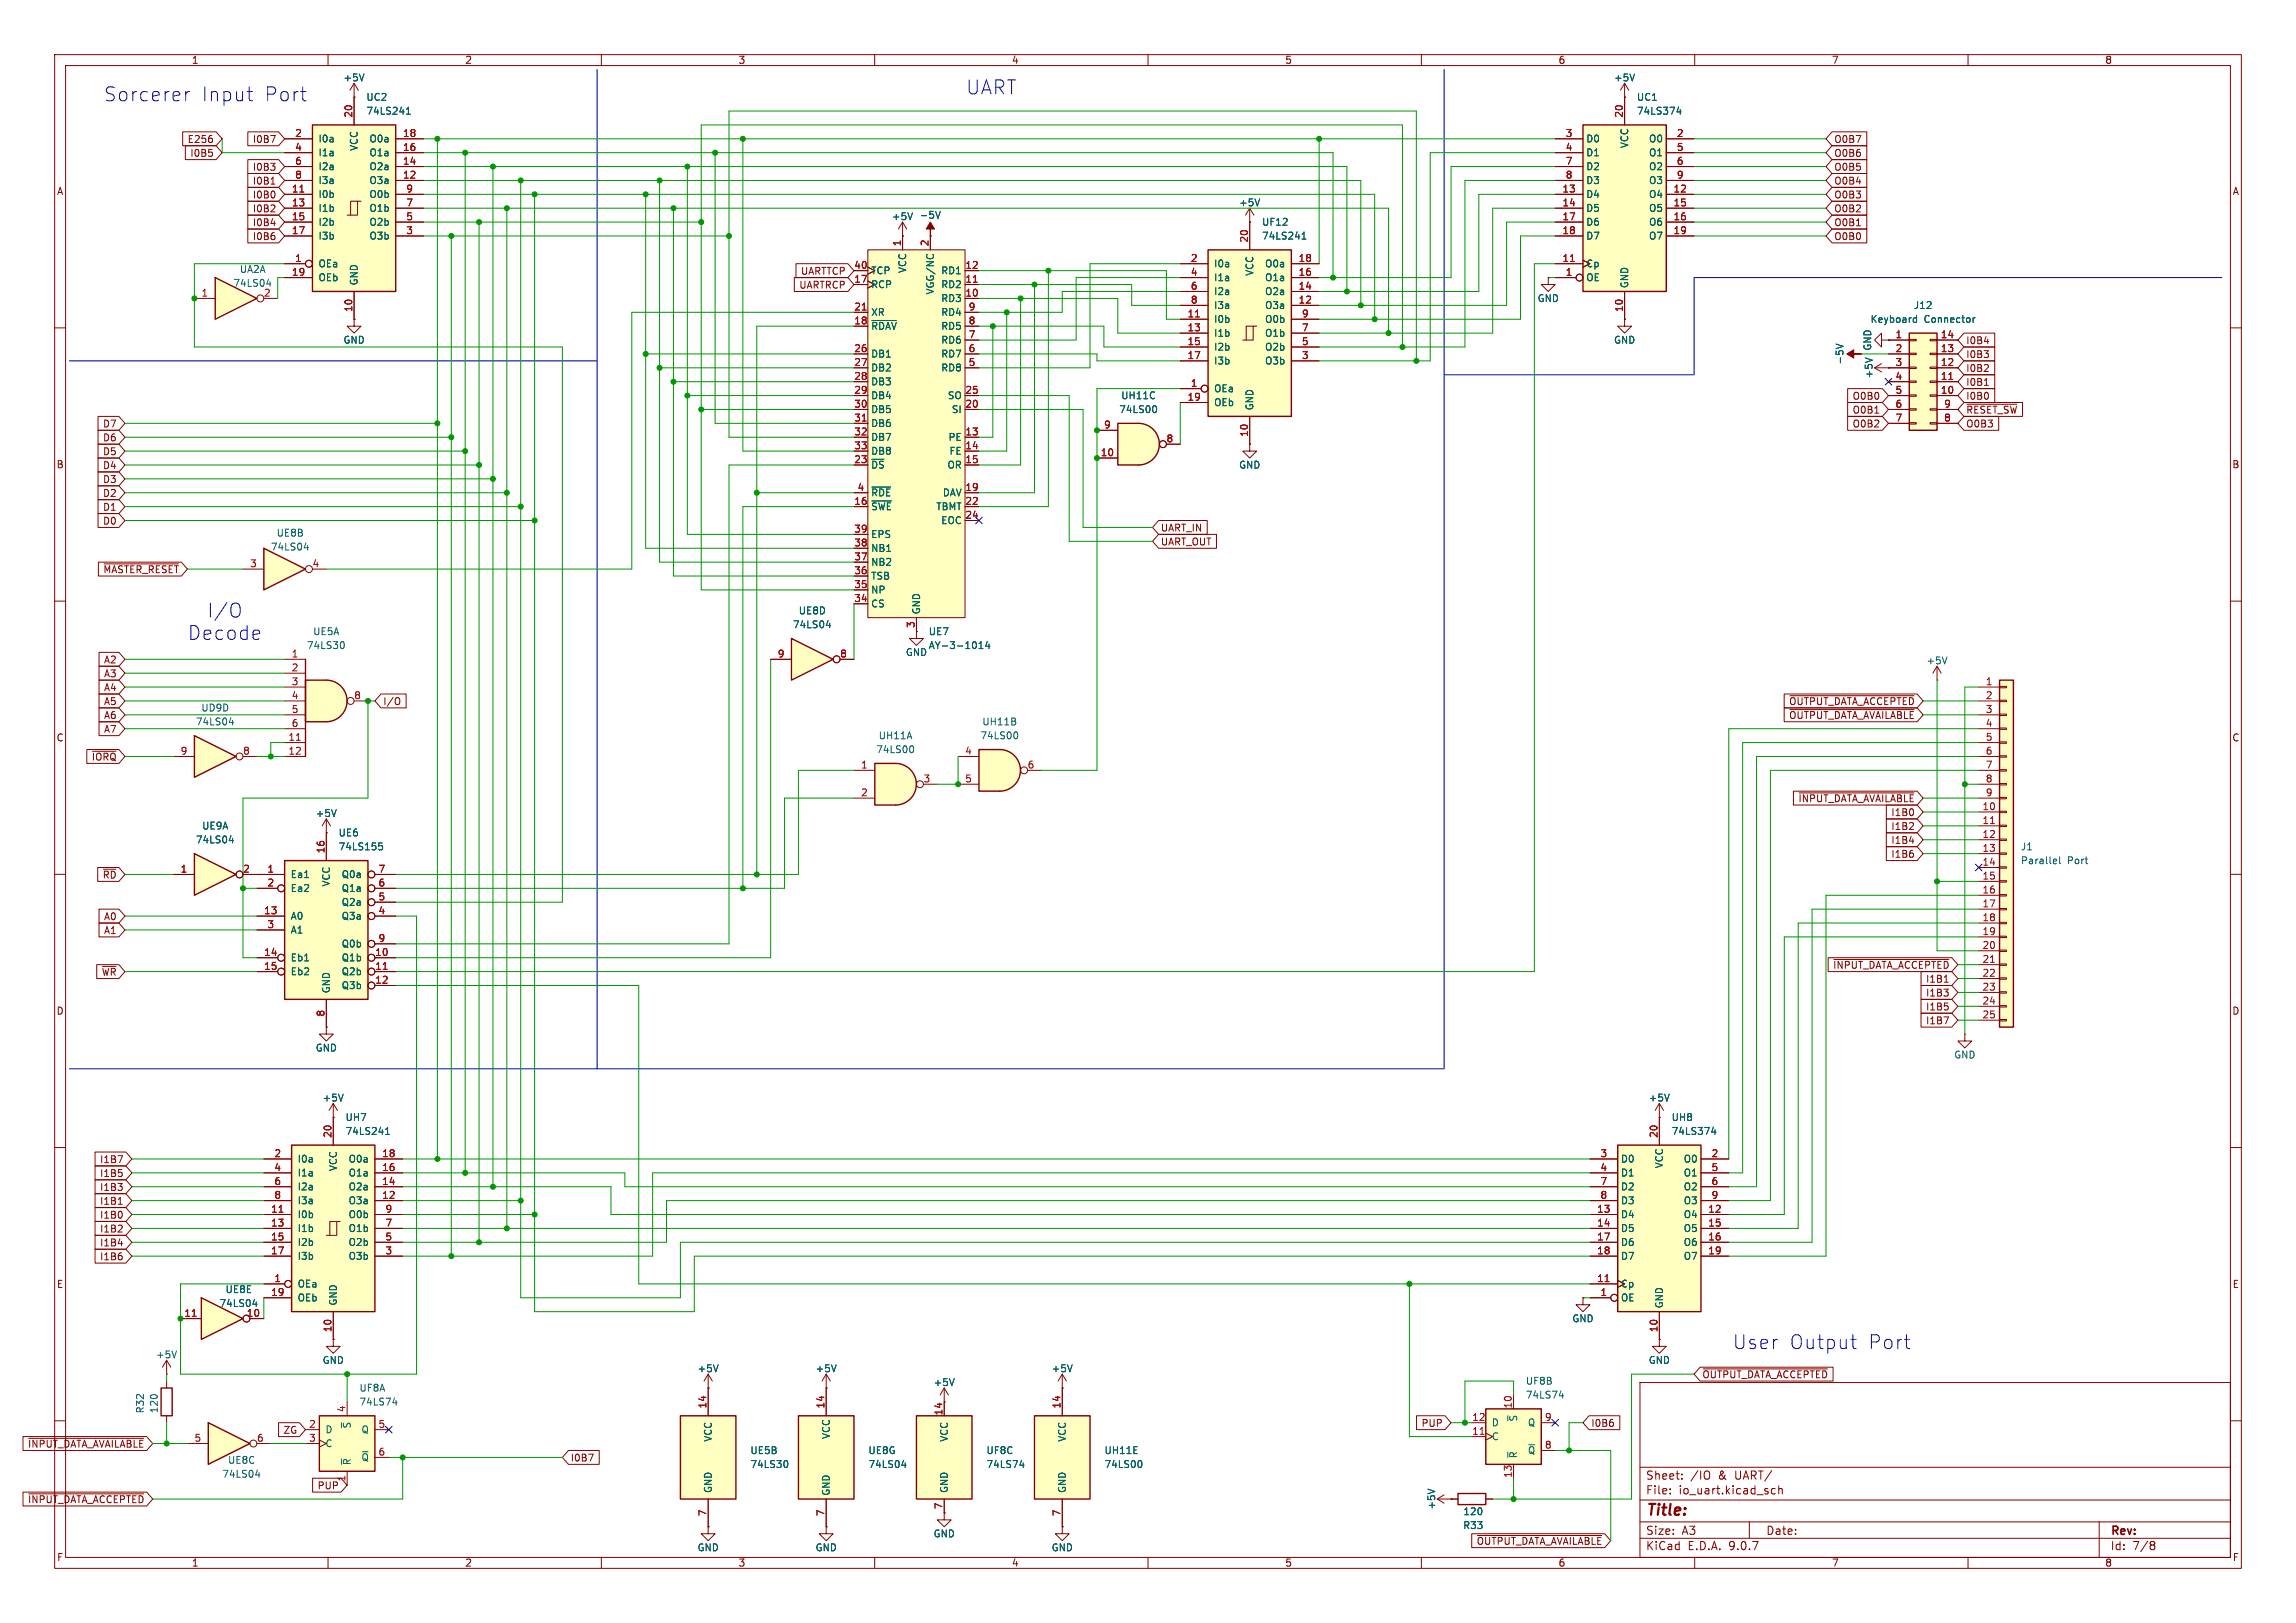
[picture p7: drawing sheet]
<svg xmlns="http://www.w3.org/2000/svg" width="420mm" height="297mm" viewBox="0 0 420 297" stroke-linecap="round" stroke-linejoin="round" font-family="sans-serif">
<defs><g id="words">
<g font-size="3.5" fill="#0000c2">
<text x="176.7" y="17.5">UART</text>
<text x="19" y="18.8">Sorcerer</text>
<text x="36.8" y="18.8">Input</text>
<text x="48.3" y="18.8">Port</text>
<text x="37.9" y="113.2">I/O</text>
<text x="34.3" y="117.3">Decode</text>
<text x="316.9" y="247.1">User</text>
<text x="327.3" y="247.1">Output</text>
<text x="341.6" y="247.1">Port</text>
</g>
<text font-size="2.8" fill="#840000" x="301" y="277.9">Title:</text>
<g font-size="2.1" fill="#840000">
<text x="301" y="273.7">File:</text>
<text x="301" y="271">Sheet:</text>
<text x="307.1" y="273.7">io_uart.kicad_sch</text>
<text x="309.2" y="271">/IO</text>
<text x="314.4" y="271">&amp;</text>
<text x="317.5" y="271">UART/</text>
<text x="301" y="281.1">Size:</text>
<text x="307.6" y="281.1">A3</text>
<text x="323" y="281.1">Date:</text>
<text x="386" y="281.3">Rev:</text>
<text x="301" y="283.9">KiCad</text>
<text x="308.7" y="283.9">E.D.A.</text>
<text x="316.3" y="283.9">9.0.7</text>
<text x="386" y="283.9">Id:</text>
<text x="390.1" y="283.9">7/8</text>
</g>
<g font-size="1.8" fill="#840000">
<text x="35" y="11.9">1</text>
<text x="85" y="11.9">2</text>
<text x="135" y="11.9">3</text>
<text x="185" y="11.9">4</text>
<text x="235" y="11.9">5</text>
<text x="285" y="11.9">6</text>
<text x="335" y="11.9">7</text>
<text x="385" y="11.9">8</text>
<text x="34.2" y="26.4">E256</text>
<text x="34.7" y="28.9">I0B5</text>
<text x="46.1" y="26.4">I0B7</text>
<text x="335.4" y="26.4">O0B7</text>
<text x="335.4" y="28.9">O0B6</text>
<text x="10.3" y="35.9">A</text>
<text x="46.1" y="34">I0B1</text>
<text x="46.1" y="31.4">I0B3</text>
<text x="335.4" y="34">O0B4</text>
<text x="335.4" y="31.4">O0B5</text>
<text x="408.3" y="35.9">A</text>
<text x="46.1" y="41.6">I0B4</text>
<text x="46.1" y="36.5">I0B0</text>
<text x="46.1" y="39.1">I0B2</text>
<text x="335.4" y="36.5">O0B3</text>
<text x="335.4" y="39.1">O0B2</text>
<text x="335.4" y="41.6">O0B1</text>
<text x="46.1" y="44.1">I0B6</text>
<text x="335.4" y="44.1">O0B0</text>
<text x="146.1" y="53">UARTRCP</text>
<text x="146.4" y="50.5">UARTTCP</text>
<text x="359.6" y="63.2">I0B4</text>
<text x="359.6" y="65.7">I0B3</text>
<text x="359.6" y="70.8">I0B1</text>
<text x="359.6" y="68.3">I0B2</text>
<text x="338.8" y="73.3">O0B0</text>
<text x="338.8" y="75.9">O0B1</text>
<text x="359.6" y="75.9">~{RESET_SW}</text>
<text x="359.6" y="73.3">I0B0</text>
<text x="18.7" y="78.4">D7</text>
<text x="18.7" y="81">D6</text>
<text x="18.7" y="83.5">D5</text>
<text x="338.8" y="78.4">O0B2</text>
<text x="359.6" y="78.4">O0B3</text>
<text x="10.3" y="85.9">B</text>
<text x="18.7" y="88.6">D3</text>
<text x="18.7" y="86">D4</text>
<text x="408.2" y="85.9">B</text>
<text x="18.7" y="91.1">D2</text>
<text x="18.7" y="93.7">D1</text>
<text x="18.7" y="96.2">D0</text>
<text x="212.2" y="97.5">UART_IN</text>
<text x="212.2" y="100">UART_OUT</text>
<text x="18.8" y="105.1">~{MASTER_RESET}</text>
<text x="18.9" y="121.6">A2</text>
<text x="18.9" y="124.1">A3</text>
<text x="18.9" y="131.8">A6</text>
<text x="18.9" y="126.7">A4</text>
<text x="18.9" y="129.2">A5</text>
<text x="70" y="129.2">I/O</text>
<text x="327.2" y="131.8">~{OUTPUT_DATA_AVAILABLE}</text>
<text x="327.2" y="129.2">~{OUTPUT_DATA_ACCEPTED}</text>
<text x="10.3" y="135.9">C</text>
<text x="18.9" y="134.3">A7</text>
<text x="408.2" y="135.9">C</text>
<text x="16.7" y="139.4">~{IORQ}</text>
<text x="328.9" y="147">~{INPUT_DATA_AVAILABLE}</text>
<text x="345.9" y="149.5">I1B0</text>
<text x="345.9" y="154.6">I1B4</text>
<text x="345.9" y="152.1">I1B2</text>
<text x="18.7" y="161">~{RD}</text>
<text x="345.9" y="157.2">I1B6</text>
<text x="18.9" y="171.1">A1</text>
<text x="18.9" y="168.6">A0</text>
<text x="18.5" y="178.8">~{WR}</text>
<text x="335.2" y="177.5">~{INPUT_DATA_ACCEPTED}</text>
<text x="10.3" y="185.9">D</text>
<text x="352.2" y="182.6">I1B3</text>
<text x="352.2" y="185.1">I1B5</text>
<text x="352.2" y="180">I1B1</text>
<text x="408.2" y="185.9">D</text>
<text x="352.2" y="187.6">I1B7</text>
<text x="18.2" y="215.6">I1B5</text>
<text x="18.2" y="213">I1B7</text>
<text x="18.2" y="218.1">I1B3</text>
<text x="18.2" y="220.7">I1B1</text>
<text x="18.2" y="225.7">I1B2</text>
<text x="18.2" y="223.2">I1B0</text>
<text x="18.2" y="230.8">I1B6</text>
<text x="18.2" y="228.3">I1B4</text>
<text x="10.3" y="235.9">E</text>
<text x="408.3" y="235.9">E</text>
<text x="311.3" y="252.4">~{OUTPUT_DATA_ACCEPTED}</text>
<text x="51.8" y="262.6">ZG</text>
<text x="259.9" y="261.3">PUP</text>
<text x="291" y="261.3">I0B6</text>
<text x="5" y="265.1">~{INPUT_DATA_AVAILABLE}</text>
<text x="104.3" y="267.7">I0B7</text>
<text x="5" y="275.3">~{INPUT_DATA_ACCEPTED}</text>
<text x="58" y="272.7">PUP</text>
<text x="63.2" y="271.2" transform="rotate(-90 63.2 271.2)">1</text>
<text x="10.3" y="285.9">F</text>
<text x="35" y="286.9">1</text>
<text x="85" y="286.9">2</text>
<text x="135" y="286.9">3</text>
<text x="185" y="286.9">4</text>
<text x="235" y="286.9">5</text>
<text x="270" y="282.9">~{OUTPUT_DATA_AVAILABLE}</text>
<text x="285" y="286.9">6</text>
<text x="335" y="286.9">7</text>
<text x="385" y="286.9">8</text>
<text x="408.3" y="285.9">F</text>
</g>
<g font-size="1.8" fill="#006464">
<text x="62.7" y="15.1">+5V</text>
<text x="295.1" y="15.1">+5V</text>
<text x="66.9" y="21.2">74LS241</text>
<text x="66.9" y="18.6">UC2</text>
<text x="299.3" y="21.2">74LS374</text>
<text x="299.3" y="18.6">UC1</text>
<text x="58.2" y="26.3">I0a</text>
<text x="58.2" y="28.8">I1a</text>
<text x="65.6" y="27.7" transform="rotate(-90 65.6 27.7)">VCC</text>
<text x="67.5" y="26.3">O0a</text>
<text x="67.5" y="28.8">O1a</text>
<text x="290.1" y="26.3">D0</text>
<text x="290.1" y="28.8">D1</text>
<text x="298" y="27.2" transform="rotate(-90 298 27.2)">VCC</text>
<text x="301.5" y="26.3">O0</text>
<text x="301.5" y="28.8">O1</text>
<text x="58.2" y="31.3">I2a</text>
<text x="58.2" y="33.9">I3a</text>
<text x="67.5" y="31.3">O2a</text>
<text x="67.5" y="33.9">O3a</text>
<text x="290.1" y="31.3">D2</text>
<text x="290.1" y="33.9">D3</text>
<text x="301.5" y="31.3">O2</text>
<text x="301.5" y="33.9">O3</text>
<text x="58.2" y="36.4">I0b</text>
<text x="58.2" y="39">I1b</text>
<text x="58.2" y="41.5">I2b</text>
<text x="67.5" y="36.4">O0b</text>
<text x="67.5" y="39">O1b</text>
<text x="67.5" y="41.5">O2b</text>
<text x="163.1" y="40.5">+5V</text>
<text x="168.1" y="40.2">-5V</text>
<text x="226.6" y="37.9">+5V</text>
<text x="230.8" y="41.5">UF12</text>
<text x="290.1" y="36.4">D4</text>
<text x="290.1" y="39">D5</text>
<text x="290.1" y="41.5">D6</text>
<text x="301.5" y="36.4">O4</text>
<text x="301.5" y="39">O5</text>
<text x="301.5" y="41.5">O6</text>
<text x="58.2" y="44">I3b</text>
<text x="67.5" y="44">O3b</text>
<text x="230.8" y="44">74LS241</text>
<text x="290.1" y="44">D7</text>
<text x="301.5" y="44">O7</text>
<text x="42.6" y="52.7">74LS04</text>
<text x="43.8" y="50.1">UA2A</text>
<text x="58.2" y="49.1">OEa</text>
<text x="58.2" y="51.7">OEb</text>
<text x="65.6" y="52.3" transform="rotate(-90 65.6 52.3)">GND</text>
<text x="159.3" y="50.4">TCP</text>
<text x="159.3" y="52.9">RCP</text>
<text x="166" y="50.1" transform="rotate(-90 166 50.1)">VCC</text>
<text x="171" y="54" transform="rotate(-90 171 54)">VGG/NC</text>
<text x="172.1" y="50.4">RD1</text>
<text x="172.1" y="52.9">RD2</text>
<text x="222" y="49.1">I0a</text>
<text x="222" y="51.7">I1a</text>
<text x="229.5" y="50.6" transform="rotate(-90 229.5 50.6)">VCC</text>
<text x="231.3" y="49.1">O0a</text>
<text x="231.3" y="51.7">O1a</text>
<text x="290.1" y="49.1">Cp</text>
<text x="290.1" y="51.7">OE</text>
<text x="298" y="52.8" transform="rotate(-90 298 52.8)">GND</text>
<text x="159.3" y="58">XR</text>
<text x="172.1" y="55.5">RD3</text>
<text x="172.1" y="58">RD4</text>
<text x="222" y="54.2">I2a</text>
<text x="222" y="56.7">I3a</text>
<text x="222" y="59.3">I0b</text>
<text x="231.3" y="54.2">O2a</text>
<text x="231.3" y="56.7">O3a</text>
<text x="231.3" y="59.3">O0b</text>
<text x="281.2" y="55.5">GND</text>
<text x="342.1" y="59.3">Keyboard</text>
<text x="350" y="56.7">J12</text>
<text x="352" y="59.3">Connector</text>
<text x="62.7" y="63.1">GND</text>
<text x="159.3" y="60.6">~{RDAV}</text>
<text x="159.3" y="65.6">DB1</text>
<text x="172.1" y="60.6">RD5</text>
<text x="172.1" y="63.1">RD6</text>
<text x="172.1" y="65.6">RD7</text>
<text x="222" y="61.8">I1b</text>
<text x="222" y="64.4">I2b</text>
<text x="231.3" y="61.8">O1b</text>
<text x="231.3" y="64.4">O2b</text>
<text x="295.1" y="63.1">GND</text>
<text x="342.5" y="64.3" transform="rotate(-90 342.5 64.3)">GND</text>
<text x="159.3" y="68.2">DB2</text>
<text x="159.3" y="70.7">DB3</text>
<text x="172.1" y="68.2">RD8</text>
<text x="222" y="66.9">I3b</text>
<text x="222" y="72">OEa</text>
<text x="231.3" y="66.9">O3b</text>
<text x="337.4" y="66.8" transform="rotate(-90 337.4 66.8)">-5V</text>
<text x="342.7" y="69.3" transform="rotate(-90 342.7 69.3)">+5V</text>
<text x="159.3" y="73.3">DB4</text>
<text x="159.3" y="75.8">DB5</text>
<text x="173.3" y="73.3">SO</text>
<text x="174" y="75.8">SI</text>
<text x="204.6" y="75.8">74LS00</text>
<text x="205" y="73.3">UH11C</text>
<text x="222" y="74.5">OEb</text>
<text x="229.5" y="75.2" transform="rotate(-90 229.5 75.2)">GND</text>
<text x="159.3" y="78.3">DB6</text>
<text x="159.3" y="80.9">DB7</text>
<text x="159.3" y="83.4">DB8</text>
<text x="173.4" y="80.9">PE</text>
<text x="173.6" y="83.4">FE</text>
<text x="159.3" y="86">~{DS}</text>
<text x="173.2" y="86">OR</text>
<text x="226.6" y="86">GND</text>
<text x="159.3" y="91">~{RDE}</text>
<text x="159.3" y="93.6">~{SWE}</text>
<text x="171.2" y="93.6">TBMT</text>
<text x="172.4" y="91">DAV</text>
<text x="49.4" y="100.9">74LS04</text>
<text x="50.5" y="98.4">UE8B</text>
<text x="159.3" y="98.7">EPS</text>
<text x="159.3" y="101.2">NB1</text>
<text x="172.1" y="96.1">EOC</text>
<text x="159.3" y="103.7">NB2</text>
<text x="159.3" y="106.3">TSB</text>
<text x="146" y="112.6">UE8D</text>
<text x="159.3" y="108.8">NP</text>
<text x="159.3" y="111.4">CS</text>
<text x="168.5" y="112.5" transform="rotate(-90 168.5 112.5)">GND</text>
<text x="56" y="119">74LS30</text>
<text x="57.2" y="116.4">UE5A</text>
<text x="145" y="115.2">74LS04</text>
<text x="169.8" y="119">AY-3-1014</text>
<text x="169.8" y="116.4">UE7</text>
<text x="165.6" y="120.2">GND</text>
<text x="352.3" y="121.8">+5V</text>
<text x="36.7" y="130.4">UD9D</text>
<text x="35.7" y="132.9">74LS04</text>
<text x="160.6" y="135.5">UH11A</text>
<text x="179.2" y="135.5">74LS00</text>
<text x="179.6" y="132.9">UH11B</text>
<text x="160.2" y="138">74LS00</text>
<text x="57.7" y="149.7">+5V</text>
<text x="35.7" y="154.5">74LS04</text>
<text x="36.9" y="152">UE9A</text>
<text x="61.8" y="155.8">74LS155</text>
<text x="61.8" y="153.3">UE6</text>
<text x="369.6" y="155.8">J1</text>
<text x="53.1" y="160.9">Ea1</text>
<text x="62.4" y="160.9">Q0a</text>
<text x="369.6" y="158.3">Parallel</text>
<text x="378.2" y="158.3">Port</text>
<text x="53.1" y="163.4">Ea2</text>
<text x="60.6" y="162.3" transform="rotate(-90 60.6 162.3)">VCC</text>
<text x="62.4" y="163.4">Q1a</text>
<text x="62.4" y="166">Q2a</text>
<text x="53.1" y="168.5">A0</text>
<text x="53.1" y="171">A1</text>
<text x="62.4" y="168.5">Q3a</text>
<text x="62.4" y="173.6">Q0b</text>
<text x="53.1" y="176.1">Eb1</text>
<text x="53.1" y="178.7">Eb2</text>
<text x="62.4" y="176.1">Q1b</text>
<text x="62.4" y="178.7">Q2b</text>
<text x="60.6" y="181.9" transform="rotate(-90 60.6 181.9)">GND</text>
<text x="62.4" y="181.2">Q3b</text>
<text x="57.7" y="192.6">GND</text>
<text x="357.4" y="193.9">GND</text>
<text x="58.9" y="201.8">+5V</text>
<text x="301.5" y="201.8">+5V</text>
<text x="63.1" y="205.3">UH7</text>
<text x="63.1" y="207.9">74LS241</text>
<text x="305.7" y="205.3">UH8</text>
<text x="305.7" y="207.9">74LS374</text>
<text x="54.4" y="213">I0a</text>
<text x="54.4" y="215.5">I1a</text>
<text x="61.8" y="214.4" transform="rotate(-90 61.8 214.4)">VCC</text>
<text x="63.7" y="213">O0a</text>
<text x="63.7" y="215.5">O1a</text>
<text x="296.4" y="213">D0</text>
<text x="296.4" y="215.5">D1</text>
<text x="304.4" y="213.9" transform="rotate(-90 304.4 213.9)">VCC</text>
<text x="307.9" y="213">O0</text>
<text x="307.9" y="215.5">O1</text>
<text x="54.4" y="218">I2a</text>
<text x="54.4" y="220.6">I3a</text>
<text x="63.7" y="218">O2a</text>
<text x="63.7" y="220.6">O3a</text>
<text x="296.4" y="218">D2</text>
<text x="296.4" y="220.6">D3</text>
<text x="307.9" y="218">O2</text>
<text x="307.9" y="220.6">O3</text>
<text x="54.4" y="223.1">I0b</text>
<text x="54.4" y="225.7">I1b</text>
<text x="63.7" y="223.1">O0b</text>
<text x="63.7" y="225.7">O1b</text>
<text x="296.4" y="223.1">D4</text>
<text x="296.4" y="225.7">D5</text>
<text x="307.9" y="223.1">O4</text>
<text x="307.9" y="225.7">O5</text>
<text x="54.4" y="228.2">I2b</text>
<text x="54.4" y="230.7">I3b</text>
<text x="63.7" y="228.2">O2b</text>
<text x="63.7" y="230.7">O3b</text>
<text x="296.4" y="228.2">D6</text>
<text x="296.4" y="230.7">D7</text>
<text x="307.9" y="228.2">O6</text>
<text x="307.9" y="230.7">O7</text>
<text x="40" y="239.4">74LS04</text>
<text x="41.2" y="236.8">UE8E</text>
<text x="54.4" y="235.8">OEa</text>
<text x="54.4" y="238.4">OEb</text>
<text x="61.8" y="239" transform="rotate(-90 61.8 239)">GND</text>
<text x="296.4" y="235.8">Cp</text>
<text x="296.4" y="238.4">OE</text>
<text x="304.4" y="239.5" transform="rotate(-90 304.4 239.5)">GND</text>
<text x="287.5" y="242.2">GND</text>
<text x="28.4" y="248.8">+5V</text>
<text x="58.9" y="249.8">GND</text>
<text x="127.5" y="251.3">+5V</text>
<text x="149.1" y="251.3">+5V</text>
<text x="192.3" y="251.3">+5V</text>
<text x="301.5" y="249.8">GND</text>
<text x="65.7" y="254.9">UF8A</text>
<text x="65.7" y="257.4">74LS74</text>
<text x="170.7" y="253.8">+5V</text>
<text x="279" y="253.6">UF8B</text>
<text x="279" y="256.1">74LS74</text>
<text x="26.5" y="258.7" transform="rotate(-90 26.5 258.7)">R32</text>
<text x="29.1" y="258.7" transform="rotate(-90 29.1 258.7)">120</text>
<text x="59.4" y="262.5">D</text>
<text x="64.4" y="261.5" transform="rotate(-90 64.4 261.5)">~{S}</text>
<text x="66" y="262.5">Q</text>
<text x="130.4" y="263.9" transform="rotate(-90 130.4 263.9)">VCC</text>
<text x="152" y="263.4" transform="rotate(-90 152 263.4)">VCC</text>
<text x="173.6" y="263.9" transform="rotate(-90 173.6 263.9)">VCC</text>
<text x="195.2" y="263.9" transform="rotate(-90 195.2 263.9)">VCC</text>
<text x="272.8" y="261.2">D</text>
<text x="272.8" y="263.8">C</text>
<text x="277.7" y="260.2" transform="rotate(-90 277.7 260.2)">~{S}</text>
<text x="279.4" y="261.2">Q</text>
<text x="41.6" y="268.1">UE8C</text>
<text x="59.4" y="265">C</text>
<text x="64.4" y="268.2" transform="rotate(-90 64.4 268.2)">~{R}</text>
<text x="66" y="267.6">~{Q}</text>
<text x="137.2" y="266.3">UE5B</text>
<text x="137.2" y="268.8">74LS30</text>
<text x="158.8" y="266.3">UE8G</text>
<text x="158.8" y="268.8">74LS04</text>
<text x="180.3" y="266.3">UF8C</text>
<text x="180.3" y="268.8">74LS74</text>
<text x="201.9" y="266.3">UH11E</text>
<text x="201.9" y="268.8">74LS00</text>
<text x="277.7" y="267" transform="rotate(-90 277.7 267)">~{R}</text>
<text x="279.4" y="266.3">~{Q}</text>
<text x="40.6" y="270.6">74LS04</text>
<text x="130.4" y="273.3" transform="rotate(-90 130.4 273.3)">GND</text>
<text x="152" y="273.8" transform="rotate(-90 152 273.8)">GND</text>
<text x="173.6" y="273.3" transform="rotate(-90 173.6 273.3)">GND</text>
<text x="195.2" y="273.3" transform="rotate(-90 195.2 273.3)">GND</text>
<text x="170.7" y="281.5">GND</text>
<text x="262.7" y="276.4" transform="rotate(-90 262.7 276.4)">+5V</text>
<text x="267.5" y="280">R33</text>
<text x="267.6" y="277.5">120</text>
<text x="127.5" y="284.1">GND</text>
<text x="149.1" y="284.1">GND</text>
<text x="192.3" y="284.1">GND</text>
</g>
<g font-size="1.8" fill="#a90000">
<text x="64.5" y="21.6" transform="rotate(-90 64.5 21.6)">20</text>
<text x="296.9" y="21.6" transform="rotate(-90 296.9 21.6)">20</text>
<text x="53.9" y="25.1">2</text>
<text x="53.9" y="27.7">4</text>
<text x="73.6" y="25.1">18</text>
<text x="73.6" y="27.7">16</text>
<text x="286.3" y="25.1">3</text>
<text x="286.3" y="27.7">4</text>
<text x="306.6" y="25.1">2</text>
<text x="306.6" y="27.7">5</text>
<text x="53.3" y="35.3">11</text>
<text x="53.9" y="30.2">6</text>
<text x="53.9" y="32.8">8</text>
<text x="73.6" y="30.2">14</text>
<text x="73.6" y="32.8">12</text>
<text x="74.2" y="35.3">9</text>
<text x="285.7" y="35.3">13</text>
<text x="286.3" y="30.2">7</text>
<text x="286.3" y="32.8">8</text>
<text x="306" y="35.3">12</text>
<text x="306.6" y="30.2">6</text>
<text x="306.6" y="32.8">9</text>
<text x="53.3" y="37.8">13</text>
<text x="53.3" y="40.4">15</text>
<text x="74.2" y="37.8">7</text>
<text x="74.2" y="40.4">5</text>
<text x="285.7" y="37.8">14</text>
<text x="285.7" y="40.4">17</text>
<text x="306" y="37.8">15</text>
<text x="306" y="40.4">16</text>
<text x="53.3" y="42.9">17</text>
<text x="74.2" y="42.9">3</text>
<text x="164.8" y="45.2" transform="rotate(-90 164.8 45.2)">1</text>
<text x="169.9" y="45.2" transform="rotate(-90 169.9 45.2)">2</text>
<text x="228.3" y="44.5" transform="rotate(-90 228.3 44.5)">20</text>
<text x="285.7" y="42.9">18</text>
<text x="306" y="42.9">19</text>
<text x="53.3" y="50.5">19</text>
<text x="53.9" y="48">1</text>
<text x="156.2" y="49.3">40</text>
<text x="156.2" y="51.8">17</text>
<text x="176.5" y="49.3">12</text>
<text x="176.5" y="51.8">11</text>
<text x="217.7" y="48">2</text>
<text x="217.7" y="50.5">4</text>
<text x="217.7" y="53.1">6</text>
<text x="237.4" y="48">18</text>
<text x="237.4" y="50.5">16</text>
<text x="237.4" y="53.1">14</text>
<text x="285.7" y="48">11</text>
<text x="286.3" y="50.5">1</text>
<text x="36.8" y="54.4">1</text>
<text x="48.2" y="54.4">2</text>
<text x="64.5" y="57.2" transform="rotate(-90 64.5 57.2)">10</text>
<text x="156.2" y="56.9">21</text>
<text x="156.2" y="59.4">18</text>
<text x="176.5" y="54.4">10</text>
<text x="177.1" y="56.9">9</text>
<text x="177.1" y="59.4">8</text>
<text x="217.1" y="58.2">11</text>
<text x="217.7" y="55.6">8</text>
<text x="237.4" y="55.6">12</text>
<text x="238.1" y="58.2">9</text>
<text x="296.9" y="57.2" transform="rotate(-90 296.9 57.2)">10</text>
<text x="156.2" y="64.5">26</text>
<text x="177.1" y="62">7</text>
<text x="177.1" y="64.5">6</text>
<text x="217.1" y="60.7">13</text>
<text x="217.1" y="63.2">15</text>
<text x="217.1" y="65.8">17</text>
<text x="238.1" y="60.7">7</text>
<text x="238.1" y="63.2">5</text>
<text x="238.1" y="65.8">3</text>
<text x="346.6" y="62">1</text>
<text x="346.6" y="64.5">2</text>
<text x="354.9" y="62">14</text>
<text x="354.9" y="64.5">13</text>
<text x="156.2" y="67.1">27</text>
<text x="156.2" y="69.6">28</text>
<text x="177.1" y="67.1">5</text>
<text x="217.7" y="70.9">1</text>
<text x="346.6" y="67.1">3</text>
<text x="346.6" y="69.6">4</text>
<text x="354.9" y="67.1">12</text>
<text x="354.9" y="69.6">11</text>
<text x="156.2" y="72.1">29</text>
<text x="156.2" y="74.7">30</text>
<text x="156.2" y="77.2">31</text>
<text x="176.5" y="72.1">25</text>
<text x="176.5" y="74.7">20</text>
<text x="217.1" y="73.4">19</text>
<text x="346.6" y="72.1">5</text>
<text x="346.6" y="74.7">6</text>
<text x="346.6" y="77.2">7</text>
<text x="354.9" y="72.1">10</text>
<text x="355.5" y="74.7">9</text>
<text x="355.5" y="77.2">8</text>
<text x="156.2" y="79.8">32</text>
<text x="156.2" y="82.3">33</text>
<text x="176.5" y="79.8">13</text>
<text x="176.5" y="82.3">14</text>
<text x="201.3" y="83.6">10</text>
<text x="201.9" y="78.5">9</text>
<text x="213.3" y="81">8</text>
<text x="228.3" y="80.1" transform="rotate(-90 228.3 80.1)">10</text>
<text x="156.2" y="84.8">23</text>
<text x="156.8" y="89.9">4</text>
<text x="176.5" y="84.8">15</text>
<text x="176.5" y="89.9">19</text>
<text x="156.2" y="92.5">16</text>
<text x="176.5" y="92.5">22</text>
<text x="176.5" y="95">24</text>
<text x="156.2" y="97.5">39</text>
<text x="156.2" y="100.1">38</text>
<text x="45.6" y="103.9">3</text>
<text x="57.1" y="103.9">4</text>
<text x="156.2" y="102.6">37</text>
<text x="156.2" y="105.2">36</text>
<text x="156.2" y="107.7">35</text>
<text x="156.2" y="110.2">34</text>
<text x="167.4" y="115" transform="rotate(-90 167.4 115)">3</text>
<text x="53.3" y="120.4">1</text>
<text x="53.3" y="122.9">2</text>
<text x="53.3" y="125.5">3</text>
<text x="142.2" y="120.4">9</text>
<text x="153.6" y="120.4">8</text>
<text x="363.1" y="125.5">1</text>
<text x="53.3" y="128">4</text>
<text x="53.3" y="130.6">5</text>
<text x="64.7" y="128">8</text>
<text x="363.1" y="128">2</text>
<text x="363.1" y="130.6">3</text>
<text x="52.7" y="135.6">11</text>
<text x="53.3" y="133.1">6</text>
<text x="363.1" y="133.1">4</text>
<text x="363.1" y="135.6">5</text>
<text x="32.9" y="138.2">9</text>
<text x="44.4" y="138.2">8</text>
<text x="52.7" y="138.2">12</text>
<text x="157.4" y="140.7">1</text>
<text x="168.8" y="143.3">3</text>
<text x="176.5" y="138.2">4</text>
<text x="176.5" y="143.3">5</text>
<text x="187.9" y="140.7">6</text>
<text x="363.1" y="138.2">6</text>
<text x="363.1" y="140.7">7</text>
<text x="363.1" y="143.3">8</text>
<text x="157.4" y="145.8">2</text>
<text x="362.5" y="148.3">10</text>
<text x="363.1" y="145.8">9</text>
<text x="362.5" y="150.9">11</text>
<text x="362.5" y="153.4">12</text>
<text x="362.5" y="156">13</text>
<text x="32.9" y="159.8">1</text>
<text x="44.4" y="159.8">2</text>
<text x="48.8" y="159.8">1</text>
<text x="59.4" y="156.3" transform="rotate(-90 59.4 156.3)">16</text>
<text x="69.1" y="159.8">7</text>
<text x="362.5" y="158.5">14</text>
<text x="362.5" y="161">15</text>
<text x="48.2" y="167.4">13</text>
<text x="48.8" y="162.3">2</text>
<text x="69.1" y="162.3">6</text>
<text x="69.1" y="164.8">5</text>
<text x="69.1" y="167.4">4</text>
<text x="362.5" y="163.6">16</text>
<text x="362.5" y="166.1">17</text>
<text x="48.8" y="169.9">3</text>
<text x="69.1" y="172.5">9</text>
<text x="362.5" y="168.7">18</text>
<text x="362.5" y="171.2">19</text>
<text x="362.5" y="173.7">20</text>
<text x="48.2" y="175">14</text>
<text x="48.2" y="177.5">15</text>
<text x="68.5" y="175">10</text>
<text x="68.5" y="177.5">11</text>
<text x="362.5" y="176.3">21</text>
<text x="362.5" y="178.8">22</text>
<text x="68.5" y="180.1">12</text>
<text x="362.5" y="181.4">23</text>
<text x="362.5" y="183.9">24</text>
<text x="59.4" y="186.1" transform="rotate(-90 59.4 186.1)">8</text>
<text x="362.5" y="186.4">25</text>
<text x="60.7" y="208.3" transform="rotate(-90 60.7 208.3)">20</text>
<text x="303.3" y="208.3" transform="rotate(-90 303.3 208.3)">20</text>
<text x="50.1" y="211.8">2</text>
<text x="50.1" y="214.4">4</text>
<text x="69.8" y="211.8">18</text>
<text x="69.8" y="214.4">16</text>
<text x="292.7" y="211.8">3</text>
<text x="292.7" y="214.4">4</text>
<text x="313" y="211.8">2</text>
<text x="313" y="214.4">5</text>
<text x="49.5" y="222">11</text>
<text x="50.1" y="216.9">6</text>
<text x="50.1" y="219.5">8</text>
<text x="69.8" y="216.9">14</text>
<text x="69.8" y="219.5">12</text>
<text x="70.4" y="222">9</text>
<text x="292.1" y="222">13</text>
<text x="292.7" y="216.9">7</text>
<text x="292.7" y="219.5">8</text>
<text x="312.4" y="222">12</text>
<text x="313" y="216.9">6</text>
<text x="313" y="219.5">9</text>
<text x="49.5" y="224.5">13</text>
<text x="49.5" y="227.1">15</text>
<text x="70.4" y="224.5">7</text>
<text x="70.4" y="227.1">5</text>
<text x="292.1" y="224.5">14</text>
<text x="292.1" y="227.1">17</text>
<text x="312.4" y="224.5">15</text>
<text x="312.4" y="227.1">16</text>
<text x="49.5" y="229.6">17</text>
<text x="70.4" y="229.6">3</text>
<text x="292.1" y="229.6">18</text>
<text x="312.4" y="229.6">19</text>
<text x="49.5" y="237.2">19</text>
<text x="50.1" y="234.7">1</text>
<text x="292.1" y="234.7">11</text>
<text x="292.7" y="237.2">1</text>
<text x="33.6" y="241">11</text>
<text x="45" y="241">10</text>
<text x="60.7" y="243.9" transform="rotate(-90 60.7 243.9)">10</text>
<text x="303.3" y="243.9" transform="rotate(-90 303.3 243.9)">10</text>
<text x="129.3" y="257.9" transform="rotate(-90 129.3 257.9)">14</text>
<text x="150.9" y="257.9" transform="rotate(-90 150.9 257.9)">14</text>
<text x="194.1" y="257.9" transform="rotate(-90 194.1 257.9)">14</text>
<text x="276.6" y="257.9" transform="rotate(-90 276.6 257.9)">10</text>
<text x="35.5" y="263.9">5</text>
<text x="46.9" y="263.9">6</text>
<text x="56.4" y="261.4">2</text>
<text x="56.4" y="263.9">3</text>
<text x="63.2" y="258.5" transform="rotate(-90 63.2 258.5)">4</text>
<text x="69.1" y="261.4">5</text>
<text x="172.5" y="259.1" transform="rotate(-90 172.5 259.1)">14</text>
<text x="269.2" y="260.1">12</text>
<text x="269.2" y="262.6">11</text>
<text x="282.5" y="260.1">9</text>
<text x="69.1" y="266.4">6</text>
<text x="282.5" y="265.2">8</text>
<text x="276.6" y="270.6" transform="rotate(-90 276.6 270.6)">13</text>
<text x="129.3" y="277.6" transform="rotate(-90 129.3 277.6)">7</text>
<text x="150.9" y="277.6" transform="rotate(-90 150.9 277.6)">7</text>
<text x="172.5" y="276.3" transform="rotate(-90 172.5 276.3)">7</text>
<text x="194.1" y="277.6" transform="rotate(-90 194.1 277.6)">7</text>
</g>
</g></defs>
<g fill="none" stroke="#840000" stroke-width=".18">
<path d="M10 10h400v277h-400zM12 12h396v273h-396zM60 10v2M110 10v2M160 10v2M210 10v2M260 10v2M310 10v2M360 10v2M64.8 58.4v1.3h1.2l-1.2 1.3-1.3-1.3h1.3M64.8 58.4h.1M10 60h2"/>
<path d="M408 60h2M10 110h2M408 110h2M10 160h2M408 160h2M10 210h2M408 210h2M61 245.1v1.3h1.2l-1.2 1.2-1.3-1.2h1.3M61 245.1h.1M172.7 256.5h.1M172.7 254l-.7 1.3M172.7 254l.8 1.3"/>
<path d="M172.7 254v2.5M300 253h108v32h-108zM10 260h2M300 278.5h108M300 274.5h108M300 268.5h108M305.5 273.2v.2M305.5 272.5v.1M307.7 270.5v.2M307.7 269.8v.1M312.5 269.3a1.07 1.07 0 0 1 0 1.3M320 278.5v3"/>
<path d="M324.7 272.5l-.4-.1-.3 .3v.4l.2 .2h.5M325.4 272.5l.2-.1 .3 .1 .1 .9M325.4 271.9v1.5M384 278.5v6.5M408 260h2M60 285v2M110 285v2M160 285v2M210 285v2M260 285v2M300 281.5h108M310 285v2"/>
<path d="M360 285v2M393.6 282.1l.4 .1 .2 .2-.3 .3M393.6 282.7h.3M393.9 282.7l.2 .2 .1 .4-.2 .2-.4 .1"/>
</g>
<path d="M174.5 252.3l-.4 1.3" fill="none" stroke="#006464" stroke-width=".18"/>
<path d="M365.8 124.5h2.5v63.5h-2.5z" fill="#ffffc2"/>
<path d="M365.8 124.5h2.5v63.5h-2.5zM266.7 273.3h5.1v2h-5.1z" fill="none" stroke="#840000" stroke-width=".25"/>
<g fill="none" stroke="#840000" stroke-width=".18">
<path d="M361.9 125.7h3.9M361.9 128.3h3.9M361.9 130.8h3.9M361.9 133.4h3.9M361.9 135.9h3.9M361.9 138.4h3.9M365.8 125.6h1.2v.3h-1.2zM365.8 128.1h1.2v.3h-1.2zM365.8 130.7h1.2v.2h-1.2zM365.8 133.2h1.2v.3h-1.2zM365.8 135.8h1.2v.2h-1.2zM365.8 138.3h1.2v.3h-1.2z"/>
<path d="M361.9 141h3.9M361.9 143.5h3.9M361.9 146.1h3.9M361.9 148.6h3.9M361.9 151.1h3.9M361.9 153.7h3.9M361.9 156.2h3.9M361.9 158.8h3.9M365.8 140.8h1.2v.3h-1.2zM365.8 143.4h1.2v.2h-1.2zM365.8 145.9h1.2v.3h-1.2zM365.8 148.5h1.2v.2h-1.2z"/>
<path d="M365.8 151h1.2v.3h-1.2zM365.8 153.5h1.2v.3h-1.2zM365.8 156.1h1.2v.2h-1.2zM365.8 158.6h1.2v.3h-1.2zM361.9 161.3h3.9M361.9 163.8h3.9M361.9 166.4h3.9M361.9 168.9h3.9M361.9 171.5h3.9M361.9 174h3.9M361.9 176.5h3.9M361.9 179.1h3.9"/>
<path d="M365.8 161.2h1.2v.2h-1.2zM365.8 163.7h1.2v.3h-1.2zM365.8 166.2h1.2v.3h-1.2zM365.8 168.8h1.2v.2h-1.2zM365.8 171.3h1.2v.3h-1.2zM365.8 173.9h1.2v.2h-1.2zM365.8 176.4h1.2v.3h-1.2zM365.8 178.9h1.2v.3h-1.2zM361.9 181.6h3.9M361.9 184.2h3.9M361.9 186.7h3.9M365.8 181.5h1.2v.2h-1.2z"/>
<path d="M365.8 184h1.2v.3h-1.2zM365.8 186.6h1.2v.2h-1.2zM129.5 254h.1M129.5 251.5l-.7 1.2M129.5 251.5l.8 1.2M129.5 251.5v2.5M262.9 274.3h3.8M262.9 274.3l1.3 .8M264.2 273.6l-1.3 .7M265.4 274.3h.1M271.8 274.3h1.2"/>
</g>
<path d="M364.1 150.7h.7M364.1 176.1h.7" fill="none" stroke="#a90000" stroke-width=".18"/>
<path d="M375.8 157.2l.4 .1v.2l-.6 .1M376.2 158l-.4 .1M376.8 156.8v1.1l.1 .2M131.4 249.8l-.5 1.2M261.2 272.5l1.3 .4" fill="none" stroke="#006464" stroke-width=".18"/>
<path d="M271.8 257.8h10.1v10.2h-10.1z" fill="#ffffc2"/>
<path d="M271.8 257.8h10.1v10.2h-10.1z" fill="none" stroke="#840000" stroke-width=".25"/>
<g fill="none" stroke="#840000" stroke-width=".18">
<path d="M59.7 188v1.2h1.3l-1.3 1.3-1.3-1.3h1.3M59.7 188h.1M359.4 189.2v1.3h1.3l-1.3 1.3-1.3-1.3h1.3M359.4 189.2h.1M61 204.5h.1M61 201.9l-.8 1.3M61 201.9l.7 1.3M61 201.9v2.6M151.1 254h.1M151.1 251.5l-.7 1.2M151.1 251.5l.8 1.2M151.1 251.5v2.5"/>
<path d="M276.9 255.3v2.5M269.2 260.3h2.6M269.2 262.9h2.6M271.8 262.3l1.2 .6-1.2 .6M276.9 268v2.5M281.9 260.3h2.6M281.9 265.4h2.6"/>
</g>
<path d="M270.8 262.5h.7" fill="none" stroke="#a90000" stroke-width=".18"/>
<path d="M62.8 200.2l-.4 1.3M152.9 249.8l-.4 1.2M285.2 255.4h.8M285.8 255v.8M275.8 265.7v1" fill="none" stroke="#006464" stroke-width=".18"/>
<path d="M39.4 50.8l7.6 3.8-7.6 3.8z" fill="#ffffc2"/>
<path d="M39.4 50.8l7.6 3.8-7.6 3.8z" fill="none" stroke="#840000" stroke-width=".25"/>
<g fill="none" stroke="#840000" stroke-width=".18">
<path d="M35.6 54.6h3.8M48.3 54.6h2.5M194.3 254h.1M194.3 251.5l-.8 1.2M194.3 251.5l.8 1.2M194.3 251.5v2.5"/>
<circle cx="47.6" cy="54.6" r=".63"/>
</g>
<path d="M48.8 52h.8M49.4 51.5v.9M196.1 249.8l-.4 1.2" fill="none" stroke="#006464" stroke-width=".18"/>
<path d="M167.6 259.1h10.2v15.2h-10.2z" fill="#ffffc2"/>
<path d="M167.6 259.1h10.2v15.2h-10.2z" fill="none" stroke="#840000" stroke-width=".25"/>
<path d="M172.7 256.5v2.6M129.5 279.4v1.3h1.3l-1.3 1.2-1.2-1.2h1.2M129.5 279.4h.1M172.7 274.3v2.6" fill="none" stroke="#840000" stroke-width=".18"/>
<path d="M186.6 268.1h.7M187.2 267.7v.8" fill="none" stroke="#006464" stroke-width=".18"/>
<path d="M146 259.1h10.2v15.2h-10.2z" fill="#ffffc2"/>
<path d="M146 259.1h10.2v15.2h-10.2z" fill="none" stroke="#840000" stroke-width=".25"/>
<path d="M151.1 254v5.1M151.1 274.3v5.1" fill="none" stroke="#840000" stroke-width=".18"/>
<path d="M165 268.1h.8M165.6 267.7v.8" fill="none" stroke="#006464" stroke-width=".18"/>
<path d="M189.2 259.1h10.2v15.2h-10.2z" fill="#ffffc2"/>
<path d="M189.2 259.1h10.2v15.2h-10.2z" fill="none" stroke="#840000" stroke-width=".25"/>
<path d="M194.3 254v5.1M172.7 276.9v1.2h1.3l-1.3 1.3-1.3-1.3h1.3M172.7 276.9h.1M194.3 279.4v1.3h1.3l-1.3 1.2-1.3-1.2h1.3M194.3 279.4h.1M194.3 274.3v5.1" fill="none" stroke="#840000" stroke-width=".18"/>
<path d="M208.6 267.3a.79 .79 0 0 1 0 1.2" fill="none" stroke="#006464" stroke-width=".18"/>
<path d="M124.5 259.1h10.1v15.2h-10.1z" fill="#ffffc2"/>
<path d="M124.5 259.1h10.1v15.2h-10.1z" fill="none" stroke="#840000" stroke-width=".25"/>
<path d="M129.5 254v5.1M129.5 274.3v5.1M151.1 279.4v1.3h1.3l-1.3 1.2-1.2-1.2h1.2M151.1 279.4h.1" fill="none" stroke="#840000" stroke-width=".18"/>
<path d="M143.8 267.3a.79 .79 0 0 1 0 1.2" fill="none" stroke="#006464" stroke-width=".18"/>
<path d="M53.3 209.6h15.3v30.4h-15.3z" fill="#ffffc2"/>
<g fill="none" stroke="#840000" stroke-width=".18">
<path d="M48.3 212.1h5M48.3 214.6h5M48.3 217.2h5M48.3 219.7h5M61 204.5v5.1M68.6 212.1h5.1M68.6 214.6h5.1M68.6 217.2h5.1M68.6 219.7h5.1M48.3 222.2h5M48.3 224.8h5M48.3 227.3h5"/>
<path d="M48.3 229.9h5M48.3 234.9h3.8M48.3 237.5h5M61.6 223.5h-1.3v2.6M62.2 223.5h-.6v2.6h-1.9M68.6 222.2h5.1M68.6 224.8h5.1M68.6 227.3h5.1M68.6 229.9h5.1M61 240v5.1"/>
<circle cx="52.7" cy="234.9" r=".63"/>
</g>
<path d="M53.3 209.6h15.3v30.4h-15.3z" fill="none" stroke="#840000" stroke-width=".25"/>
<path d="M51 221.8h.8" fill="none" stroke="#a90000" stroke-width=".18"/>
<path d="M70.5 207.6h.8M70.5 206.7l.4-.4v1.3" fill="none" stroke="#006464" stroke-width=".18"/>
<path d="M59.7 124.5a3.8 3.8 0 0 1 3.8 3.8 3.8 3.8 0 0 1-3.8 3.8z" fill="#ffffc2" stroke="#ffffc2" stroke-width=".18"/>
<path d="M55.9 124.5h3.8v7.6h-3.8z" fill="#ffffc2"/>
<path d="M55.9 124.5h3.8a3.8 3.8 0 0 1 3.8 3.8 3.8 3.8 0 0 1-3.8 3.8h-3.8zM55.9 120.7v17.7" fill="none" stroke="#840000" stroke-width=".25"/>
<g fill="none" stroke="#840000" stroke-width=".18">
<path d="M52.1 120.7h3.8M52.1 123.2h3.8M52.1 125.7h3.8M52.1 128.3h3.8M52.1 130.8h3.8M52.1 133.4h3.8M52.1 135.9h3.8M52.1 138.4h3.8M64.8 128.3h2.5"/>
<circle cx="64.1" cy="128.3" r=".63"/>
</g>
<path d="M54.2 135.5h.7" fill="none" stroke="#a90000" stroke-width=".18"/>
<path d="M62.7 117.4a.79 .79 0 0 1 0 1.3" fill="none" stroke="#006464" stroke-width=".18"/>
<path d="M58.4 259.1h10.2v10.1h-10.2z" fill="#ffffc2"/>
<path d="M58.4 259.1h10.2v10.1h-10.2z" fill="none" stroke="#840000" stroke-width=".25"/>
<path d="M167.6 115.6v1.2h1.3l-1.3 1.3-1.2-1.3h1.2M167.6 115.6h.1M63.5 256.5v2.6M55.9 261.6h2.5M55.9 264.2h2.5M58.4 263.5l1.3 .7-1.3 .6M63.5 269.2v2.6M68.6 261.6h2.5M68.6 266.7h2.5" fill="none" stroke="#840000" stroke-width=".18"/>
<path d="M71.9 256.7h.7M72.5 256.3v.8M62.5 267v1" fill="none" stroke="#006464" stroke-width=".18"/>
<path d="M163.8 139.7a3.8 3.8 0 0 1 3.8 3.8 3.8 3.8 0 0 1-3.8 3.8z" fill="#ffffc2" stroke="#ffffc2" stroke-width=".18"/>
<path d="M160 139.7h3.8v7.6h-3.8z" fill="#ffffc2"/>
<path d="M160 139.7h3.8a3.8 3.8 0 0 1 3.8 3.8 3.8 3.8 0 0 1-3.8 3.8h-3.8z" fill="none" stroke="#840000" stroke-width=".25"/>
<g fill="none" stroke="#840000" stroke-width=".18">
<path d="M156.2 141h3.8M156.2 146.1h3.8M168.9 143.5h2.5"/>
<circle cx="168.3" cy="143.5" r=".63"/>
</g>
<path d="M166.8 136.5a.79 .79 0 0 1 0 1.2" fill="none" stroke="#006464" stroke-width=".18"/>
<path d="M182.9 137.2a3.8 3.8 0 0 1 3.8 3.8 3.8 3.8 0 0 1-3.8 3.8z" fill="#ffffc2" stroke="#ffffc2" stroke-width=".18"/>
<path d="M179.1 137.2h3.8v7.6h-3.8z" fill="#ffffc2"/>
<path d="M179.1 137.2h3.8a3.8 3.8 0 0 1 3.8 3.8 3.8 3.8 0 0 1-3.8 3.8h-3.8z" fill="none" stroke="#840000" stroke-width=".25"/>
<g fill="none" stroke="#840000" stroke-width=".18">
<path d="M175.3 138.4h3.8M175.3 143.5h3.8M188 141h2.5"/>
<circle cx="187.3" cy="141" r=".63"/>
</g>
<path d="M185.9 133.9a.79 .79 0 0 1 0 1.3" fill="none" stroke="#006464" stroke-width=".18"/>
<path d="M38.1 260.3l7.6 3.9-7.6 3.8z" fill="#ffffc2"/>
<path d="M38.1 260.3l7.6 3.9-7.6 3.8z" fill="none" stroke="#840000" stroke-width=".25"/>
<g fill="none" stroke="#840000" stroke-width=".18">
<path d="M34.3 264.2h3.8M47 264.2h2.5"/>
<circle cx="46.4" cy="264.2" r=".63"/>
</g>
<path d="M46.8 269.9h.8M47.4 269.5v.8" fill="none" stroke="#006464" stroke-width=".18"/>
<path d="M35.6 156.2l7.6 3.8-7.6 3.8z" fill="#ffffc2"/>
<path d="M35.6 156.2l7.6 3.8-7.6 3.8z" fill="none" stroke="#840000" stroke-width=".25"/>
<g fill="none" stroke="#840000" stroke-width=".18">
<path d="M31.7 160h3.9M44.4 160h2.6"/>
<circle cx="43.8" cy="160" r=".63"/>
</g>
<path d="M41.9 153.8h.8M42.5 153.4v.8" fill="none" stroke="#006464" stroke-width=".18"/>
<path d="M35.6 134.6l7.6 3.8-7.6 3.8z" fill="#ffffc2"/>
<path d="M35.6 134.6l7.6 3.8-7.6 3.8z" fill="none" stroke="#840000" stroke-width=".25"/>
<g fill="none" stroke="#840000" stroke-width=".18">
<path d="M31.7 138.4h3.9M44.4 138.4h2.6"/>
<circle cx="43.8" cy="138.4" r=".63"/>
</g>
<path d="M41.9 132.2h.8M42.5 131.8v.9" fill="none" stroke="#006464" stroke-width=".18"/>
<path d="M158.7 45.7h17.8v67.3h-17.8z" fill="#ffffc2"/>
<g fill="none" stroke="#840000" stroke-width=".18">
<path d="M156.2 49.5h2.5M156.2 52.1h2.5M156.2 57.2h2.5M156.2 59.7h2.5M158.7 45.7h17.8v67.3h-17.8zM158.7 51.4l1.3 .7-1.3 .6M165.1 43.2v2.5M170.2 43.2v2.5M176.5 49.5h2.6M176.5 52.1h2.6M176.5 57.2h2.6M176.5 59.7h2.6"/>
<path d="M176.5 54.6h2.6M156.2 64.8h2.5M156.2 67.3h2.5M156.2 69.9h2.5M156.2 72.4h2.5M156.2 74.9h2.5M156.2 77.5h2.5M176.5 64.8h2.6M176.5 67.3h2.6M176.5 72.4h2.6M176.5 74.9h2.6M176.5 62.2h2.6"/>
<path d="M156.2 80h2.5M156.2 82.6h2.5M156.2 85.1h2.5M156.2 90.2h2.5M156.2 92.7h2.5M156.2 97.8h2.5M176.5 80h2.6M176.5 82.6h2.6M176.5 85.1h2.6M176.5 90.2h2.6M176.5 92.7h2.6M176.5 95.3h2.6"/>
<path d="M156.2 100.3h2.5M156.2 102.9h2.5M156.2 105.4h2.5M156.2 108h2.5M156.2 110.5h2.5M167.6 113v2.6"/>
</g>
<path d="M157.7 56.7h.7M178 51.7h.8M157.7 77.1h.7" fill="none" stroke="#a90000" stroke-width=".18"/>
<path d="M159.5 58.6h4.4M159.5 89.1h3.4M159.5 91.7h3.5M179.1 118.7h.7M179.1 117.8l.3-.4v1.3M180.6 117.4l-.3 .9h.8M180.9 117.8v.9" fill="none" stroke="#006464" stroke-width=".18"/>
<path d="M144.8 116.8l7.6 3.9-7.6 3.8z" fill="#ffffc2"/>
<path d="M144.8 116.8l7.6 3.9-7.6 3.8z" fill="none" stroke="#840000" stroke-width=".25"/>
<g fill="none" stroke="#840000" stroke-width=".18">
<path d="M141 120.7h3.8M153.7 120.7h2.5"/>
<circle cx="153" cy="120.6" r=".63"/>
</g>
<path d="M151.2 114.5h.7M151.8 114v.9" fill="none" stroke="#006464" stroke-width=".18"/>
<path d="M48.3 100.3l7.6 3.8-7.6 3.9z" fill="#ffffc2"/>
<path d="M48.3 100.3l7.6 3.8-7.6 3.9z" fill="none" stroke="#840000" stroke-width=".25"/>
<g fill="none" stroke="#840000" stroke-width=".18">
<path d="M283.2 50.8v1.3h1.3l-1.3 1.2-1.3-1.2h1.3M283.2 50.8h.1M44.4 104.1h3.9M57.1 104.1h2.6M59.7 152.4h.1M59.7 149.9l-.8 1.2M59.7 149.9l.8 1.2M59.7 149.9v2.5"/>
<circle cx="56.5" cy="104.1" r=".63"/>
</g>
<path d="M56.3 99.8v.9M55.7 100.2h.7M61.5 148.2l-.4 1.2" fill="none" stroke="#006464" stroke-width=".18"/>
<path d="M36.8 237.5l7.6 3.8-7.6 3.8z" fill="#ffffc2"/>
<path d="M36.8 237.5l7.6 3.8-7.6 3.8zM29.5 254h2v5.1h-2z" fill="none" stroke="#840000" stroke-width=".25"/>
<g fill="none" stroke="#840000" stroke-width=".18">
<path d="M64.8 17.8h.1M64.8 15.2l-.8 1.3M64.8 15.2l.7 1.3M64.8 15.2v2.6M165.1 43.2h.1M165.1 40.6l-.8 1.3M165.1 40.6l.8 1.3M165.1 40.6v2.6M170.2 43.2h.1M340.4 64.8h.1M342.9 67.3l1.3 .8M342.9 67.3h2.5"/>
<path d="M344.2 66.5l-1.3 .8M345.4 67.3h.1M30.5 251.5h.1M30.5 248.9v2.6M30.5 252.7v1.3M30.5 259.1v1.2M30.5 248.9l-.8 1.3M30.5 248.9l.7 1.3M33 241.3h3.8M45.7 241.3h2.6"/>
<circle cx="45.1" cy="241.3" r=".63"/>
</g>
<path d="M35.2 240.9h.7" fill="none" stroke="#a90000" stroke-width=".18"/>
<path d="M66.6 13.5l-.4 1.3M166.9 38.9l-.4 1.3M171.1 38.7l.5 1.2 .4-1.2M335.9 63l1.2 .4-1.2 .4M341.2 65.5l1.3 .4M46.3 238.7h.7M46.9 238.2v.9M32.3 247.2l-.4 1.3" fill="none" stroke="#006464" stroke-width=".18"/>
<g fill="#840000" stroke="#840000" stroke-width=".18">
<path d="M170.2 40.6l.7 1.3h-.7v1.3v-1.3h-.8z"/>
<path d="M337.8 64.8l1.3-.8v.8h1.3h-1.3v.7z"/>
</g>
<path d="M57.1 22.9h15.3v30.4h-15.3z" fill="#ffffc2"/>
<g fill="none" stroke="#840000" stroke-width=".18">
<path d="M64.8 17.8v5.1M52.1 25.4h5M52.1 27.9h5M52.1 30.5h5M52.1 33h5M52.1 35.6h5M52.1 38.1h5M65.4 36.8h-1.3v2.6M66 36.8h-.6v2.6h-1.9M72.4 25.4h5.1M72.4 27.9h5.1M72.4 30.5h5.1"/>
<path d="M72.4 33h5.1M72.4 35.6h5.1M72.4 38.1h5.1M228.6 38.1l-.8 1.3M228.6 38.1l.8 1.3M228.6 38.1v2.5M52.1 40.6h5M52.1 43.2h5M52.1 48.3h3.8M52.1 50.8h5M64.8 53.3v5.1M72.4 40.6h5.1"/>
<path d="M72.4 43.2h5.1M228.6 40.6h.1M344.2 62.2v-1.2l-1.3 1.2 1.3 1.3v-1.3h1.2M345.4 62.2h.1"/>
<circle cx="56.5" cy="48.3" r=".63"/>
</g>
<path d="M57.1 22.9h15.3v30.4h-15.3z" fill="none" stroke="#840000" stroke-width=".25"/>
<path d="M54.9 35.1h.7" fill="none" stroke="#a90000" stroke-width=".18"/>
<path d="M74.3 20l.4-.4v1.3M74.3 20.9h.8M230.4 36.4l-.4 1.3" fill="none" stroke="#006464" stroke-width=".18"/>
<path d="M221 45.7h15.2v30.5h-15.2z" fill="#ffffc2"/>
<g fill="none" stroke="#840000" stroke-width=".18">
<path d="M215.9 48.3h5.1M215.9 50.8h5.1M215.9 53.3h5.1M215.9 55.9h5.1M215.9 58.4h5.1M228.6 40.6v5.1M229.2 59.7h-1.2v2.5M229.9 59.7h-.7v2.5h-1.9M236.2 48.3h5.1M236.2 50.8h5.1M236.2 53.3h5.1M236.2 55.9h5.1"/>
<path d="M236.2 58.4h5.1M215.9 61h5.1M215.9 63.5h5.1M215.9 66h5.1M215.9 71.1h3.8M215.9 73.7h5.1M228.6 76.2v5.1M236.2 61h5.1M236.2 63.5h5.1M236.2 66h5.1"/>
<circle cx="220.3" cy="71.1" r=".63"/>
</g>
<path d="M221 45.7h15.2v30.5h-15.2z" fill="none" stroke="#840000" stroke-width=".25"/>
<path d="M218.7 58h.7" fill="none" stroke="#a90000" stroke-width=".18"/>
<path d="M238.2 43.8h.7M238.2 42.9l.3-.4v1.3" fill="none" stroke="#006464" stroke-width=".18"/>
<path d="M208.3 77.5a3.8 3.8 0 0 1 3.8 3.8 3.8 3.8 0 0 1-3.8 3.8z" fill="#ffffc2" stroke="#ffffc2" stroke-width=".18"/>
<path d="M204.5 77.5h3.8v7.6h-3.8z" fill="#ffffc2"/>
<path d="M204.5 77.5h3.8a3.8 3.8 0 0 1 3.8 3.8 3.8 3.8 0 0 1-3.8 3.8h-3.8z" fill="none" stroke="#840000" stroke-width=".25"/>
<g fill="none" stroke="#840000" stroke-width=".18">
<path d="M200.7 78.7h3.8M200.7 83.8h3.8M213.4 81.3h2.5M228.6 81.3v1.3h1.3l-1.3 1.2-1.3-1.2h1.3M228.6 81.3h.1M354.3 124.5h.1M354.3 121.9l-.7 1.3M354.3 121.9l.8 1.3M354.3 121.9v2.6M289.6 237.5v1.3h1.2l-1.2 1.2-1.3-1.2h1.3M289.6 237.5h.1M303.5 245.1v1.3h1.3l-1.3 1.2-1.2-1.2h1.2"/>
<path d="M303.5 245.1h.1"/>
<circle cx="212.7" cy="81.3" r=".63"/>
</g>
<path d="M211.3 74.2a.79 .79 0 0 1 0 1.3M356.1 120.2l-.4 1.3" fill="none" stroke="#006464" stroke-width=".18"/>
<path d="M295.9 209.6h15.2v30.4h-15.2z" fill="#ffffc2"/>
<path d="M295.9 209.6h15.2v30.4h-15.2z" fill="none" stroke="#840000" stroke-width=".25"/>
<g fill="none" stroke="#840000" stroke-width=".18">
<path d="M290.8 212.1h5.1M290.8 214.6h5.1M290.8 217.2h5.1M290.8 219.7h5.1M303.5 204.5h.1M303.5 201.9v7.7M303.5 201.9l-.7 1.3M303.5 201.9l.8 1.3M311.1 212.1h5.1M311.1 214.6h5.1M311.1 217.2h5.1M311.1 219.7h5.1"/>
<path d="M290.8 222.2h5.1M290.8 224.8h5.1M290.8 227.3h5.1M290.8 229.9h5.1M290.8 234.9h5.1M290.8 237.5h3.8M311.1 222.2h5.1M311.1 224.8h5.1M311.1 227.3h5.1M311.1 229.9h5.1M303.5 240v5.1"/>
<circle cx="295.3" cy="237.5" r=".63"/>
</g>
<path d="M293.6 234.5h.7" fill="none" stroke="#a90000" stroke-width=".18"/>
<path d="M305.3 200.2l-.4 1.3M313.4 206.3l-.3 .9h.8M313.7 206.7v.9" fill="none" stroke="#006464" stroke-width=".18"/>
<path d="M52.1 157.5h15.2v25.4h-15.2z" fill="#ffffc2"/>
<path d="M52.1 157.5h15.2v25.4h-15.2z" fill="none" stroke="#840000" stroke-width=".25"/>
<g fill="none" stroke="#840000" stroke-width=".18">
<path d="M297.2 17.8h.1M297.2 15.2l-.8 1.3M297.2 15.2l.7 1.3M297.2 15.2v2.6M297.2 58.4v1.3h1.2l-1.2 1.3-1.3-1.3h1.3M297.2 58.4h.1M59.7 152.4v5.1M47 160h5.1M47 162.6h3.8M47 167.6h5.1M47 170.2h5.1M47 175.3h3.8"/>
<path d="M47 177.8h3.8M68.6 160h3.8M68.6 162.6h3.8M68.6 167.6h3.8M68.6 175.3h3.8M68.6 177.8h3.8M68.6 165.1h3.8M68.6 172.7h3.8M59.7 182.9v5.1M68.6 180.3h3.8"/>
<circle cx="51.4" cy="162.6" r=".63"/>
<circle cx="51.4" cy="175.3" r=".63"/>
<circle cx="51.4" cy="177.8" r=".63"/>
<circle cx="67.9" cy="172.7" r=".63"/>
<circle cx="67.9" cy="177.8" r=".63"/>
<circle cx="67.9" cy="165.1" r=".63"/>
<circle cx="67.9" cy="167.6" r=".63"/>
<circle cx="67.9" cy="175.3" r=".63"/>
<circle cx="67.9" cy="162.6" r=".63"/>
<circle cx="67.9" cy="160" r=".63"/>
<circle cx="67.9" cy="180.3" r=".63"/>
</g>
<path d="M70.1 177.4h.7" fill="none" stroke="#a90000" stroke-width=".18"/>
<path d="M299 13.5l-.4 1.3M69.3 154.2h.6M69.4 154.7h.3l.3 .3-.1 .5h-.5" fill="none" stroke="#006464" stroke-width=".18"/>
<path d="M349.2 61h5.1v17.7h-5.1z" fill="#ffffc2"/>
<path d="M349.2 61h5.1v17.7h-5.1z" fill="none" stroke="#840000" stroke-width=".25"/>
<g fill="none" stroke="#840000" stroke-width=".18">
<path d="M345.4 62.2h3.8M345.4 64.8h3.8M345.4 67.3h3.8M345.4 69.9h3.8M345.4 72.4h3.8M345.4 74.9h3.8M345.4 77.5h3.8M349.2 62.1h1.3v.3h-1.3zM349.2 64.6h1.3v.3h-1.3zM349.2 67.2h1.3v.2h-1.3zM349.2 69.7h1.3v.3h-1.3zM349.2 72.3h1.3v.2h-1.3z"/>
<path d="M349.2 74.8h1.3v.3h-1.3zM349.2 77.3h1.3v.3h-1.3zM353.1 62.1h1.2v.3h-1.2zM353.1 64.6h1.2v.3h-1.2zM353.1 67.2h1.2v.2h-1.2zM353.1 69.7h1.2v.3h-1.2zM353.1 72.3h1.2v.2h-1.2zM353.1 74.8h1.2v.3h-1.2zM353.1 77.3h1.2v.3h-1.2zM354.3 62.2h3.8M354.3 64.8h3.8M354.3 67.3h3.8"/>
<path d="M354.3 69.9h3.8M354.3 72.4h3.8M354.3 74.9h3.8M354.3 77.5h3.8"/>
</g>
<path d="M356.5 69.4h.7" fill="none" stroke="#a90000" stroke-width=".18"/>
<path d="M350.1 58.9h.5M350.1 58.2h.5M350.6 57.7v1.3M360.9 58.2v.8M361.3 58.2l-.4 .2" fill="none" stroke="#006464" stroke-width=".18"/>
<path d="M289.6 22.9h15.2v30.4h-15.2z" fill="#ffffc2"/>
<path d="M289.6 22.9h15.2v30.4h-15.2z" fill="none" stroke="#840000" stroke-width=".25"/>
<g fill="none" stroke="#840000" stroke-width=".18">
<path d="M64.8 17.8h.1M64.8 17.8v5.1M297.2 17.8h.1M297.2 17.8v5.1M33.4 24.1h6.1l1.1 1.3-1.1 1.3h-6.1zM33.9 26.7h5.6l1.1 1.2-1.1 1.3h-5.6zM45.3 39.4h5.7l1.1 1.2-1.1 1.3h-5.7zM45.3 31.7h5.7l1.1 1.3-1.1 1.3h-5.7zM45.3 34.3h5.7l1.1 1.3-1.1 1.2h-5.7zM45.3 36.8h5.7l1.1 1.3-1.1 1.3h-5.7zM45.3 24.1h5.7l1.1 1.3-1.1 1.3h-5.7zM45.3 29.2h5.7l1.1 1.3-1.1 1.3h-5.7z"/>
<path d="M49.5 24.8h.9l-.6 1.3M49.6 33.7h.7M52.1 25.4h5M52.1 27.9h5M52.1 30.5h5M52.1 33h5M52.1 35.6h5M52.1 38.1h5M72.4 25.4h5.1M72.4 27.9h5.1M72.4 30.5h5.1M72.4 33h5.1"/>
<path d="M72.4 35.6h5.1M72.4 38.1h5.1M284.5 25.4h5.1M284.5 27.9h5.1M284.5 30.5h5.1M284.5 33h5.1M284.5 35.6h5.1M284.5 38.1h5.1M304.8 25.4h5.1M304.8 27.9h5.1M304.8 30.5h5.1M304.8 33h5.1"/>
<path d="M304.8 35.6h5.1M304.8 38.1h5.1M335.1 34.3h6.4v2.5h-6.4l-1.1-1.2zM335.1 31.7h6.4v2.6h-6.4l-1.1-1.3zM335.1 24.1h6.4v2.6h-6.4l-1.1-1.3zM335.1 29.2h6.4v2.6h-6.4l-1.1-1.3zM335.1 36.8h6.4v2.6h-6.4l-1.1-1.3zM335.1 39.4h6.4v2.5h-6.4l-1.1-1.3zM335.1 26.7h6.4v2.5h-6.4l-1.1-1.3zM45.3 41.9h5.7l1.1 1.3-1.1 1.3h-5.7zM49.6 40.9h.8M52.1 40.6h5"/>
<path d="M52.1 43.2h5M52.1 48.3h3.8M52.1 50.8h5M64.8 58.4h.1M64.8 53.3v5.1M72.4 40.6h5.1M72.4 43.2h5.1M145.3 50.8h9.8l1.1 1.3-1.1 1.2h-9.8zM145.6 48.3h9.5l1.1 1.2-1.1 1.3h-9.5zM156.2 49.5h2.5M156.2 52.1h2.5M156.2 57.2h2.5"/>
<path d="M156.2 59.7h2.5M158.7 51.4l1.3 .7-1.3 .6M165.1 43.2h.1M165.1 43.2v2.5M170.2 43.2h.1M170.2 43.2v2.5M176.5 49.5h2.6M176.5 52.1h2.6M176.5 57.2h2.6M176.5 59.7h2.6M176.5 54.6h2.6M215.9 48.3h5.1"/>
<path d="M215.9 50.8h5.1M215.9 53.3h5.1M215.9 55.9h5.1M215.9 58.4h5.1M228.6 40.6h.1M228.6 40.6v5.1M236.2 48.3h5.1M236.2 50.8h5.1M236.2 53.3h5.1M236.2 55.9h5.1M236.2 58.4h5.1M283.2 50.8h.1"/>
<path d="M284.5 40.6h5.1M284.5 43.2h5.1M284.5 48.3h5.1M284.5 50.8h3.8M297.2 58.4h.1M297.2 53.3v5.1M304.8 40.6h5.1M304.8 43.2h5.1M335.1 41.9h6.4v2.6h-6.4l-1.1-1.3zM339.6 41.3h.7M17.9 76.2h3.8l1.2 1.3-1.2 1.2h-3.8zM17.9 78.7h3.8l1.2 1.3-1.2 1.3h-3.8z"/>
<path d="M156.2 64.8h2.5M156.2 67.3h2.5M156.2 69.9h2.5M156.2 72.4h2.5M156.2 74.9h2.5M156.2 77.5h2.5M176.5 64.8h2.6M176.5 67.3h2.6M176.5 72.4h2.6M176.5 74.9h2.6M176.5 62.2h2.6M200.7 78.7h3.8"/>
<path d="M215.9 61h5.1M215.9 63.5h5.1M215.9 66h5.1M215.9 71.1h3.8M215.9 73.7h5.1M228.6 76.2v5.1M236.2 61h5.1M236.2 63.5h5.1M236.2 66h5.1M338 71.1h6.3l1.1 1.3-1.1 1.3h-6.3zM338 76.2h6.3l1.1 1.3-1.1 1.2h-6.3zM338 73.7h6.3l1.1 1.2-1.1 1.3h-6.3z"/>
<path d="M340.4 64.8h.1M342.9 75.6h.8M345.4 67.3h.1M345.4 62.2h.1M345.4 64.8h3.8M345.4 67.3h3.8M345.4 69.9h3.8M345.4 72.4h3.8M345.4 74.9h3.8M345.4 77.5h3.8M345.4 62.2h3.8M354.3 64.8h3.8"/>
<path d="M354.3 67.3h3.8M354.3 69.9h3.8M354.3 72.4h3.8M354.3 74.9h3.8M354.3 77.5h3.8M354.3 62.2h3.8M359.3 68.6h5.6v2.5h-5.6l-1.2-1.2zM359.3 61h5.6v2.5h-5.6l-1.2-1.3zM359.3 73.7h10.7v2.5h-10.7l-1.2-1.3zM359.3 63.5h5.6v2.5h-5.6l-1.2-1.2zM359.3 66h5.6v2.6h-5.6l-1.2-1.3zM359.3 76.2h6.3v2.5h-6.3l-1.2-1.2z"/>
<path d="M359.3 71.1h5.6v2.6h-5.6l-1.2-1.3zM359.8 74h9.1M363 70.5h.7M363 62.5h.8M17.9 81.3h3.8l1.2 1.3-1.2 1.2h-3.8zM17.9 86.4h3.8l1.2 1.2-1.2 1.3h-3.8zM17.9 83.8h3.8l1.2 1.3-1.2 1.3h-3.8zM17.9 94h3.8l1.2 1.3-1.2 1.2h-3.8zM17.9 88.9h3.8l1.2 1.3-1.2 1.2h-3.8zM17.9 91.4h3.8l1.2 1.3-1.2 1.3h-3.8zM156.2 80h2.5M156.2 82.6h2.5"/>
<path d="M156.2 85.1h2.5M156.2 90.2h2.5M156.2 92.7h2.5M156.2 97.8h2.5M176.5 80h2.6M176.5 82.6h2.6M176.5 85.1h2.6M176.5 90.2h2.6M176.5 92.7h2.6M176.5 95.3h2.6M200.7 83.8h3.8M211.9 95.2h8.9v2.6h-8.9l-1.1-1.3z"/>
<path d="M211.9 97.8h10.6v2.5h-10.6l-1.1-1.2zM213.4 81.3h2.5M228.6 81.3h.1M18 102.9h15.2l1.1 1.2-1.1 1.3h-15.2zM18.1 119.4h3.6l1.2 1.3-1.2 1.2h-3.6zM19 103.2h13.6M156.2 100.3h2.5M156.2 102.9h2.5M156.2 105.4h2.5M156.2 108h2.5M156.2 110.5h2.5M167.6 115.6h.1"/>
<path d="M167.6 113v2.6M15.9 137.2h5.8l1.2 1.2-1.2 1.3h-5.8zM16.9 137.5h4.3M18.1 129.5h3.6l1.2 1.3-1.2 1.3h-3.6zM18.1 124.5h3.6l1.2 1.2-1.2 1.3h-3.6zM18.1 121.9h3.6l1.2 1.3-1.2 1.3h-3.6zM18.1 132.1h3.6l1.2 1.3-1.2 1.2h-3.6zM18.1 127h3.6l1.2 1.3-1.2 1.2h-3.6zM69.7 127h4.6v2.5h-4.6l-1.1-1.2zM72.8 127.7h.2a.81 .81 0 0 1-.2 1.2M141 120.7h3.8M153.7 120.7h2.5"/>
<path d="M326.4 129.5h24.3l1.1 1.3-1.1 1.3h-24.3zM326.4 127h24.3l1.1 1.3-1.1 1.2h-24.3zM327.4 129.9h22.7M327.4 127.3h22.7M17.9 158.7h3.8l1.2 1.3-1.2 1.3h-3.8zM18.9 159.1h2.3M59.7 152.4h.1M59.7 152.4v5.1M328.1 144.8h22.6l1.1 1.3-1.1 1.2h-22.6zM329.1 145.1h21M345.1 152.4h5.6l1.1 1.3-1.1 1.2h-5.6zM345.1 154.9h5.6l1.1 1.3-1.1 1.3h-5.6z"/>
<path d="M345.1 147.3h5.6l1.1 1.3-1.1 1.3h-5.6zM345.1 149.9h5.6l1.1 1.2-1.1 1.3h-5.6zM349.3 153.9h.8M17.7 176.5h4l1.2 1.3-1.2 1.3h-4zM18.1 168.9h3.6l1.2 1.3-1.2 1.3h-3.6zM18.1 166.4h3.6l1.2 1.2-1.2 1.3h-3.6zM18.7 176.8h2.5M31.7 160h3.9M44.4 160h7.7M47 162.6h3.8M47 167.6h5.1M47 170.2h5.1"/>
<path d="M47 175.3h3.8M47 177.8h3.8M68.6 160h3.8M68.6 162.6h3.8M68.6 167.6h3.8M68.6 175.3h3.8M68.6 177.8h3.8M68.6 165.1h3.8M68.6 172.7h3.8M334.4 175.3h22.6l1.1 1.2-1.1 1.3h-22.6zM335.5 175.6h21M351.4 177.8h5.6l1.1 1.3-1.1 1.2h-5.6z"/>
<path d="M355.6 179.7h.8M59.7 188h.1M59.7 182.9v5.1M68.6 180.3h3.8M351.4 180.3h5.6l1.1 1.3-1.1 1.3h-5.6zM351.4 185.4h5.6l1.1 1.3-1.1 1.3h-5.6zM351.4 182.9h5.6l1.1 1.3-1.1 1.2h-5.6zM355.6 186.1h.8l-.5 1.3M17.4 215.9h5.6l1.1 1.3-1.1 1.2h-5.6zM17.4 213.4h5.6l1.1 1.2-1.1 1.3h-5.6zM17.4 210.8h5.6l1.1 1.3-1.1 1.3h-5.6zM17.4 218.4h5.6l1.1 1.3-1.1 1.3h-5.6z"/>
<path d="M21.6 211.5h.8l-.5 1.3M48.3 212.1h5M48.3 214.6h5M48.3 217.2h5M48.3 219.7h5M61 204.5h.1M61 204.5v5.1M68.6 212.1h5.1M68.6 214.6h5.1M68.6 217.2h5.1M68.6 219.7h5.1M290.8 212.1h5.1"/>
<path d="M290.8 214.6h5.1M290.8 217.2h5.1M290.8 219.7h5.1M303.5 204.5h.1M303.5 204.5v5.1M311.1 212.1h5.1M311.1 214.6h5.1M311.1 217.2h5.1M311.1 219.7h5.1M17.4 228.6h5.6l1.1 1.3-1.1 1.2h-5.6zM17.4 226.1h5.6l1.1 1.2-1.1 1.3h-5.6zM17.4 223.5h5.6l1.1 1.3-1.1 1.3h-5.6z"/>
<path d="M17.4 221h5.6l1.1 1.2-1.1 1.3h-5.6zM21.6 227.6h.8M21.6 220.4h.8M48.3 222.2h5M48.3 224.8h5M48.3 227.3h5M48.3 229.9h5M48.3 234.9h3.8M48.3 237.5h5M68.6 222.2h5.1M68.6 224.8h5.1M68.6 227.3h5.1"/>
<path d="M68.6 229.9h5.1M289.6 237.5h.1M290.8 222.2h5.1M290.8 224.8h5.1M290.8 227.3h5.1M290.8 229.9h5.1M290.8 234.9h5.1M290.8 237.5h3.8M311.1 222.2h5.1M311.1 224.8h5.1M311.1 227.3h5.1M311.1 229.9h5.1"/>
<path d="M33 241.3h3.8M45.7 241.3h2.6M61 245.1h.1M61 240v5.1M129.5 254h.1M129.5 254v5.1M151.1 254h.1M151.1 254v5.1M172.7 256.5h.1M172.7 256.5v2.6M194.3 254h.1M194.3 254v5.1"/>
<path d="M259.1 259.1h5.2l1.1 1.2-1.1 1.3h-5.2zM290.7 259.1h5.6v2.5h-5.6l-1.1-1.3zM303.5 245.1h.1M303.5 240v5.1M311 250.2h24.3v2.5h-24.3l-1.1-1.2zM311.5 250.5h22.8M4.2 262.9h22.6l1.1 1.3-1.1 1.2h-22.6zM4.2 273h22.6l1.1 1.3-1.1 1.3h-22.6zM5.3 263.2h21M5.3 273.4h21M51 260.3h3.8l1.1 1.3-1.1 1.3h-3.8zM57.2 270.5h5.2l1.1 1.3-1.1 1.3h-5.2z"/>
<path d="M104 265.4h5.6v2.6h-5.6l-1.1-1.3zM107.7 266.1h.8l-.5 1.3M129.5 279.4h.1M129.5 274.3v5.1M151.1 279.4h.1M151.1 274.3v5.1M172.7 276.9h.1M172.7 274.3v2.6M194.3 279.4h.1M194.3 274.3v5.1M265.4 274.3h.1M265.4 274.3h1.3"/>
<path d="M271.8 274.3h1.2M269.2 280.7h24.3l1.1 1.2-1.1 1.3h-24.3zM270.3 281h22.7"/>
<circle cx="56.5" cy="48.3" r=".63"/>
<circle cx="288.9" cy="50.8" r=".63"/>
<circle cx="220.3" cy="71.1" r=".63"/>
<circle cx="212.7" cy="81.3" r=".63"/>
<circle cx="153" cy="120.6" r=".63"/>
<circle cx="43.8" cy="160" r=".63"/>
<circle cx="51.4" cy="162.6" r=".63"/>
<circle cx="51.4" cy="175.3" r=".63"/>
<circle cx="51.4" cy="177.8" r=".63"/>
<circle cx="67.9" cy="172.7" r=".63"/>
<circle cx="67.9" cy="177.8" r=".63"/>
<circle cx="67.9" cy="165.1" r=".63"/>
<circle cx="67.9" cy="167.6" r=".63"/>
<circle cx="67.9" cy="175.3" r=".63"/>
<circle cx="67.9" cy="162.6" r=".63"/>
<circle cx="67.9" cy="160" r=".63"/>
<circle cx="67.9" cy="180.3" r=".63"/>
<circle cx="52.7" cy="234.9" r=".63"/>
<circle cx="295.3" cy="237.5" r=".63"/>
<circle cx="45.1" cy="241.3" r=".63"/>
</g>
<path d="M54.9 35.1h.7M157.7 56.7h.7M178 51.7h.8M218.7 58h.7M287.3 47.8h.7M157.7 77.1h.7M356.5 69.4h.7M70.1 177.4h.7M51 221.8h.8M293.6 234.5h.7M35.2 240.9h.7" fill="none" stroke="#a90000" stroke-width=".18"/>
<g fill="none" stroke="#006464" stroke-width=".18">
<path d="M66.6 13.5l-.4 1.3M74.3 20l.4-.4v1.3M299 13.5l-.4 1.3M307.1 19.6l-.3 .9h.7M74.3 20.9h.8M166.9 38.9l-.4 1.3M171.1 38.7l.5 1.2 .4-1.2M230.4 36.4l-.4 1.3M307.4 20.1v.8M159.5 58.6h4.4M238.2 43.8h.7M238.2 42.9l.3-.4v1.3"/>
<path d="M350.1 58.9h.5M350.1 58.2h.5M350.6 57.7v1.3M360.9 58.2v.8M361.3 58.2l-.4 .2M211.3 74.2a.79 .79 0 0 1 0 1.3M335.9 63l1.2 .4-1.2 .4M341.2 65.5l1.3 .4M159.5 89.1h3.4M159.5 91.7h3.5M151.2 114.5h.7M151.8 114v.9"/>
<path d="M179.1 118.7h.7M179.1 117.8l.3-.4v1.3M180.6 117.4l-.3 .9h.8M180.9 117.8v.9M41.9 153.8h.8M42.5 153.4v.8M61.5 148.2l-.4 1.2M69.3 154.2h.6M69.4 154.7h.3l.3 .3-.1 .5h-.5M62.8 200.2l-.4 1.3M70.5 207.6h.8M70.5 206.7l.4-.4v1.3"/>
<path d="M305.3 200.2l-.4 1.3M313.4 206.3l-.3 .9h.8M313.7 206.7v.9M46.3 238.7h.7M46.9 238.2v.9M131.4 249.8l-.5 1.2M152.9 249.8l-.4 1.2M174.5 252.3l-.4 1.3M196.1 249.8l-.4 1.2M143.8 267.3a.79 .79 0 0 1 0 1.2M165 268.1h.8M165.6 267.7v.8"/>
<path d="M186.6 268.1h.7M187.2 267.7v.8M208.6 267.3a.79 .79 0 0 1 0 1.2M261.2 272.5l1.3 .4"/>
</g>
<g fill="none" stroke="#0000c2" stroke-width=".18">
<path d="M34 16.7v1.7M34.7 16.7a.65 .65 0 0 0-.7 .5M45.2 16.7h1M45.7 18.3l.5 .1M55 16.7h1M55.7 18.4h.3M109.2 12.7v182.9M264.2 12.7v182.9h-251.5M406.4 50.8h-96.5v17.8h-45.7M12.7 66h96.5M43.6 110.5a1.8 1.8 0 0 1 0 2.3M338.6 245.1h.9"/>
<path d="M339.1 246.7l.4 .1M348.4 245.1h.9M349.1 246.8h.2"/>
</g>
<g fill="none" stroke="#009600" stroke-width=".18">
<path d="M40.6 25.4v2.5h11.5M77.5 33h171.4v22.9M77.5 30.5h168.9v22.8M77.5 27.9h166.3v22.9M77.5 35.6h174v22.8M77.5 25.4h207M77.5 38.1h176.5v22.9M80 25.4v186.7M85.1 27.9v186.7M90.2 30.5v186.7M92.7 38.1v186.7M95.2 33v204.5h29.3v-10.2h166.3"/>
<path d="M97.8 35.6v204.4h29.2v-10.1h163.8M118.1 35.6v64.7h38.1M120.6 33v69.9h35.6M123.2 38.1v67.3h33M125.7 30.5v67.3h30.5M130.8 27.9v49.6h25.4M135.9 25.4v57.2h20.3M241.3 25.4v22.9M284.5 27.9h-22.9v38.1h-20.3M284.5 33h-16.5v30.5h-26.7M284.5 30.5h-19.1v20.3h-24.1M284.5 35.6h-14v17.7h-29.2"/>
<path d="M284.5 38.1h-11.5v22.9h-31.7M309.9 33h24.1M309.9 30.5h24.1M309.9 27.9h24.1M309.9 35.6h24.1M309.9 25.4h24.1M309.9 38.1h24.1M52.1 48.3h-16.5v15.2h67.3v101.6h-30.5M52.1 50.8h-1.3v3.8M77.5 43.2h55.8M77.5 40.6h50.8M82.5 43.2v186.7"/>
<path d="M87.6 40.6v186.7M156.2 57.2h-40.6v46.9h-55.9M156.2 59.7h-17.8v100.3M179.1 59.7h22.8v3.8h14M179.1 49.5h34.3v8.9h2.5M179.1 54.6h25.4v6.4h11.4M179.1 52.1h27.9v3.8h8.9M181.6 59.7v20.3h-2.5M184.1 57.2v25.4h-5M186.7 54.6v30.5h-7.6M189.2 52.1v38.1h-10.1M191.8 49.5v43.2h-12.7"/>
<path d="M215.9 53.3h-21.6v3.9h-15.2M215.9 50.8h-19.1v11.4h-17.7M215.9 48.3h-16.5v19h-20.3M283.2 50.8h1.3M284.5 48.3h-3.8v129.5h-208.3M284.5 43.2h-6.4v15.2h-36.8M284.5 40.6h-8.9v15.3h-34.3M309.9 43.2h24.1M309.9 40.6h24.1M22.9 77.5h57.1M118.1 64.8h38.1M120.6 67.3h35.6"/>
<path d="M123.2 69.9h33M125.7 72.4h30.5M128.3 74.9h27.9M179.1 64.8h21.6v1.2h15.2M179.1 74.9h19v21.6h12.7M179.1 72.4h16.5v26.7h15.2M215.9 71.1h-15.2v69.9h-10.2M215.9 73.7v7.6M256.5 63.5v-40.6h-128.2v85.1h27.9M259.1 66v-45.7h-125.8v59.7h22.9M340.4 64.8h5M22.9 90.2h69.8"/>
<path d="M22.9 95.3h74.9M22.9 82.6h62.2M22.9 87.6h67.3M22.9 85.1h64.7M22.9 92.7h72.3M22.9 80h59.6M138.4 90.2h17.8M156.2 85.1h-22.9v87.6h-60.9M156.2 92.7h-20.3v69.9M34.3 104.1h10.1M156.2 110.5v10.2M22.9 133.4h29.2"/>
<path d="M22.9 138.4h8.8M22.9 125.7h29.2M22.9 128.3h29.2M22.9 130.8h29.2M22.9 123.2h29.2M22.9 120.7h29.2M47 138.4h5.1M52.1 135.9h-2.6v2.5M68.6 128.3h-1.3v17.8h-22.9v29.2h2.6M141 120.7v54.6h-68.6M175.3 138.4v5.1h-3.9M351.8 128.3h10.1"/>
<path d="M351.8 130.8h10.1M354.3 124.5v49.5h7.6M361.9 138.4h-40.6v78.8h-5.1M361.9 135.9h-43.1v78.7h-2.6M361.9 125.7h-2.5v63.5M361.9 133.4h-45.7v78.7M156.2 141h-10.2v19h-73.6M156.2 146.1h-12.7v16.5h-71.1M351.8 156.2h10.1M351.8 151.1h10.1M351.8 153.7h10.1M351.8 148.6h10.1"/>
<path d="M351.8 146.1h10.1M359.4 143.5h2.5M361.9 141h-38.1v78.7h-7.6M22.9 170.2h24.1M22.9 177.8h24.1M22.9 160h8.8M22.9 167.6h24.1M44.4 162.6h2.6M72.4 167.6h3.8v83.9h-43.2v-16.6h15.3M354.3 161.3h7.6M358.1 179.1h3.8M358.1 176.5h3.8"/>
<path d="M361.9 171.5h-35.5v50.7h-10.2M361.9 168.9h-33v55.9h-12.7M361.9 163.8h-27.9v66.1h-17.8M361.9 166.4h-30.4v60.9h-15.3M72.4 180.3h44.4v54.6h174M358.1 186.7h3.8M358.1 181.6h3.8M358.1 184.2h3.8M24.1 219.7h24.2M24.1 212.1h24.2M24.1 217.2h24.2M24.1 214.6h24.2"/>
<path d="M73.7 217.2h38.1v5h179M73.7 219.7h21.5M73.7 212.1h217.1M73.7 214.6h40.6v2.6h176.5M290.8 219.7h-168.9v7.6h-48.2M290.8 214.6h-171.4v15.3h-45.7M24.1 222.2h24.2M24.1 224.8h24.2M24.1 229.9h24.2M24.1 227.3h24.2M48.3 237.5v3.8M73.7 222.2h24.1"/>
<path d="M73.7 224.8h217.1M257.8 234.9v28h11.4M289.6 237.5h1.2M30.5 251.5v1.2M63.5 251.5v5M276.9 255.3v-2.6h-8.9v7.6M309.9 251.5h-11.5v22.8h-25.4M27.9 264.2h6.4M30.5 260.3v3.9M49.5 264.2h6.4M71.1 266.7h31.8M73.7 266.7v7.6h-45.8"/>
<path d="M265.4 260.3h3.8M276.9 270.5v3.8M284.5 265.4h10.1v16.5M289.6 260.3h-2.6v5.1"/>
</g>
<path d="M344.8 69.2l1.2 1.3M346 69.2l-1.2 1.3M178.5 94.6l1.2 1.3M179.7 94.6l-1.2 1.3M361.3 158.1l1.3 1.3M362.6 158.1l-1.3 1.3M283.9 259.7l1.2 1.3M285.1 259.7l-1.2 1.3M70.5 261l1.2 1.2M71.7 261l-1.2 1.2" fill="none" stroke="#000084" stroke-width=".18"/>
<g fill="#009600" stroke="#009600" stroke-width=".18">
<circle cx="175.3" cy="143.5" r=".46"/>
<circle cx="257.8" cy="234.9" r=".46"/>
<circle cx="287" cy="265.4" r=".46"/>
<circle cx="268" cy="260.3" r=".46"/>
<circle cx="276.9" cy="274.3" r=".46"/>
<circle cx="82.5" cy="80" r=".46"/>
<circle cx="87.6" cy="85.1" r=".46"/>
<circle cx="92.7" cy="90.2" r=".46"/>
<circle cx="80" cy="77.5" r=".46"/>
<circle cx="85.1" cy="82.6" r=".46"/>
<circle cx="95.2" cy="92.7" r=".46"/>
<circle cx="200.7" cy="78.7" r=".46"/>
<circle cx="200.7" cy="83.8" r=".46"/>
<circle cx="90.2" cy="30.5" r=".46"/>
<circle cx="87.6" cy="40.6" r=".46"/>
<circle cx="35.6" cy="54.6" r=".46"/>
<circle cx="80" cy="25.4" r=".46"/>
<circle cx="133.3" cy="43.2" r=".46"/>
<circle cx="128.3" cy="74.9" r=".46"/>
<circle cx="125.7" cy="72.4" r=".46"/>
<circle cx="120.6" cy="67.3" r=".46"/>
<circle cx="118.1" cy="64.8" r=".46"/>
<circle cx="123.2" cy="69.9" r=".46"/>
<circle cx="191.8" cy="49.5" r=".46"/>
<circle cx="97.8" cy="95.3" r=".46"/>
<circle cx="67.3" cy="128.3" r=".46"/>
<circle cx="184.1" cy="57.2" r=".46"/>
<circle cx="186.7" cy="54.6" r=".46"/>
<circle cx="181.6" cy="59.7" r=".46"/>
<circle cx="189.2" cy="52.1" r=".46"/>
<circle cx="118.1" cy="35.6" r=".46"/>
<circle cx="95.2" cy="33" r=".46"/>
<circle cx="97.8" cy="35.6" r=".46"/>
<circle cx="120.6" cy="33" r=".46"/>
<circle cx="130.8" cy="27.9" r=".46"/>
<circle cx="128.3" cy="40.6" r=".46"/>
<circle cx="123.2" cy="38.1" r=".46"/>
<circle cx="135.9" cy="25.4" r=".46"/>
<circle cx="125.7" cy="30.5" r=".46"/>
<circle cx="92.7" cy="38.1" r=".46"/>
<circle cx="85.1" cy="27.9" r=".46"/>
<circle cx="82.5" cy="43.2" r=".46"/>
<circle cx="85.1" cy="214.6" r=".46"/>
<circle cx="138.4" cy="160" r=".46"/>
<circle cx="135.9" cy="162.6" r=".46"/>
<circle cx="90.2" cy="87.6" r=".46"/>
<circle cx="138.4" cy="90.2" r=".46"/>
<circle cx="80" cy="212.1" r=".46"/>
<circle cx="90.2" cy="217.2" r=".46"/>
<circle cx="87.6" cy="227.3" r=".46"/>
<circle cx="95.2" cy="219.7" r=".46"/>
<circle cx="97.8" cy="222.2" r=".46"/>
<circle cx="92.7" cy="224.8" r=".46"/>
<circle cx="82.5" cy="229.9" r=".46"/>
<circle cx="73.7" cy="266.7" r=".46"/>
<circle cx="63.5" cy="251.5" r=".46"/>
<circle cx="33" cy="241.3" r=".46"/>
<circle cx="30.5" cy="264.2" r=".46"/>
<circle cx="44.4" cy="162.6" r=".46"/>
<circle cx="49.5" cy="138.4" r=".46"/>
<circle cx="251.5" cy="58.4" r=".46"/>
<circle cx="248.9" cy="55.9" r=".46"/>
<circle cx="254" cy="61" r=".46"/>
<circle cx="256.5" cy="63.5" r=".46"/>
<circle cx="241.3" cy="25.4" r=".46"/>
<circle cx="243.8" cy="50.8" r=".46"/>
<circle cx="246.4" cy="53.3" r=".46"/>
<circle cx="359.4" cy="143.5" r=".46"/>
<circle cx="259.1" cy="66" r=".46"/>
<circle cx="354.3" cy="161.3" r=".46"/>
</g>
<use href="#words"/>
</svg>
